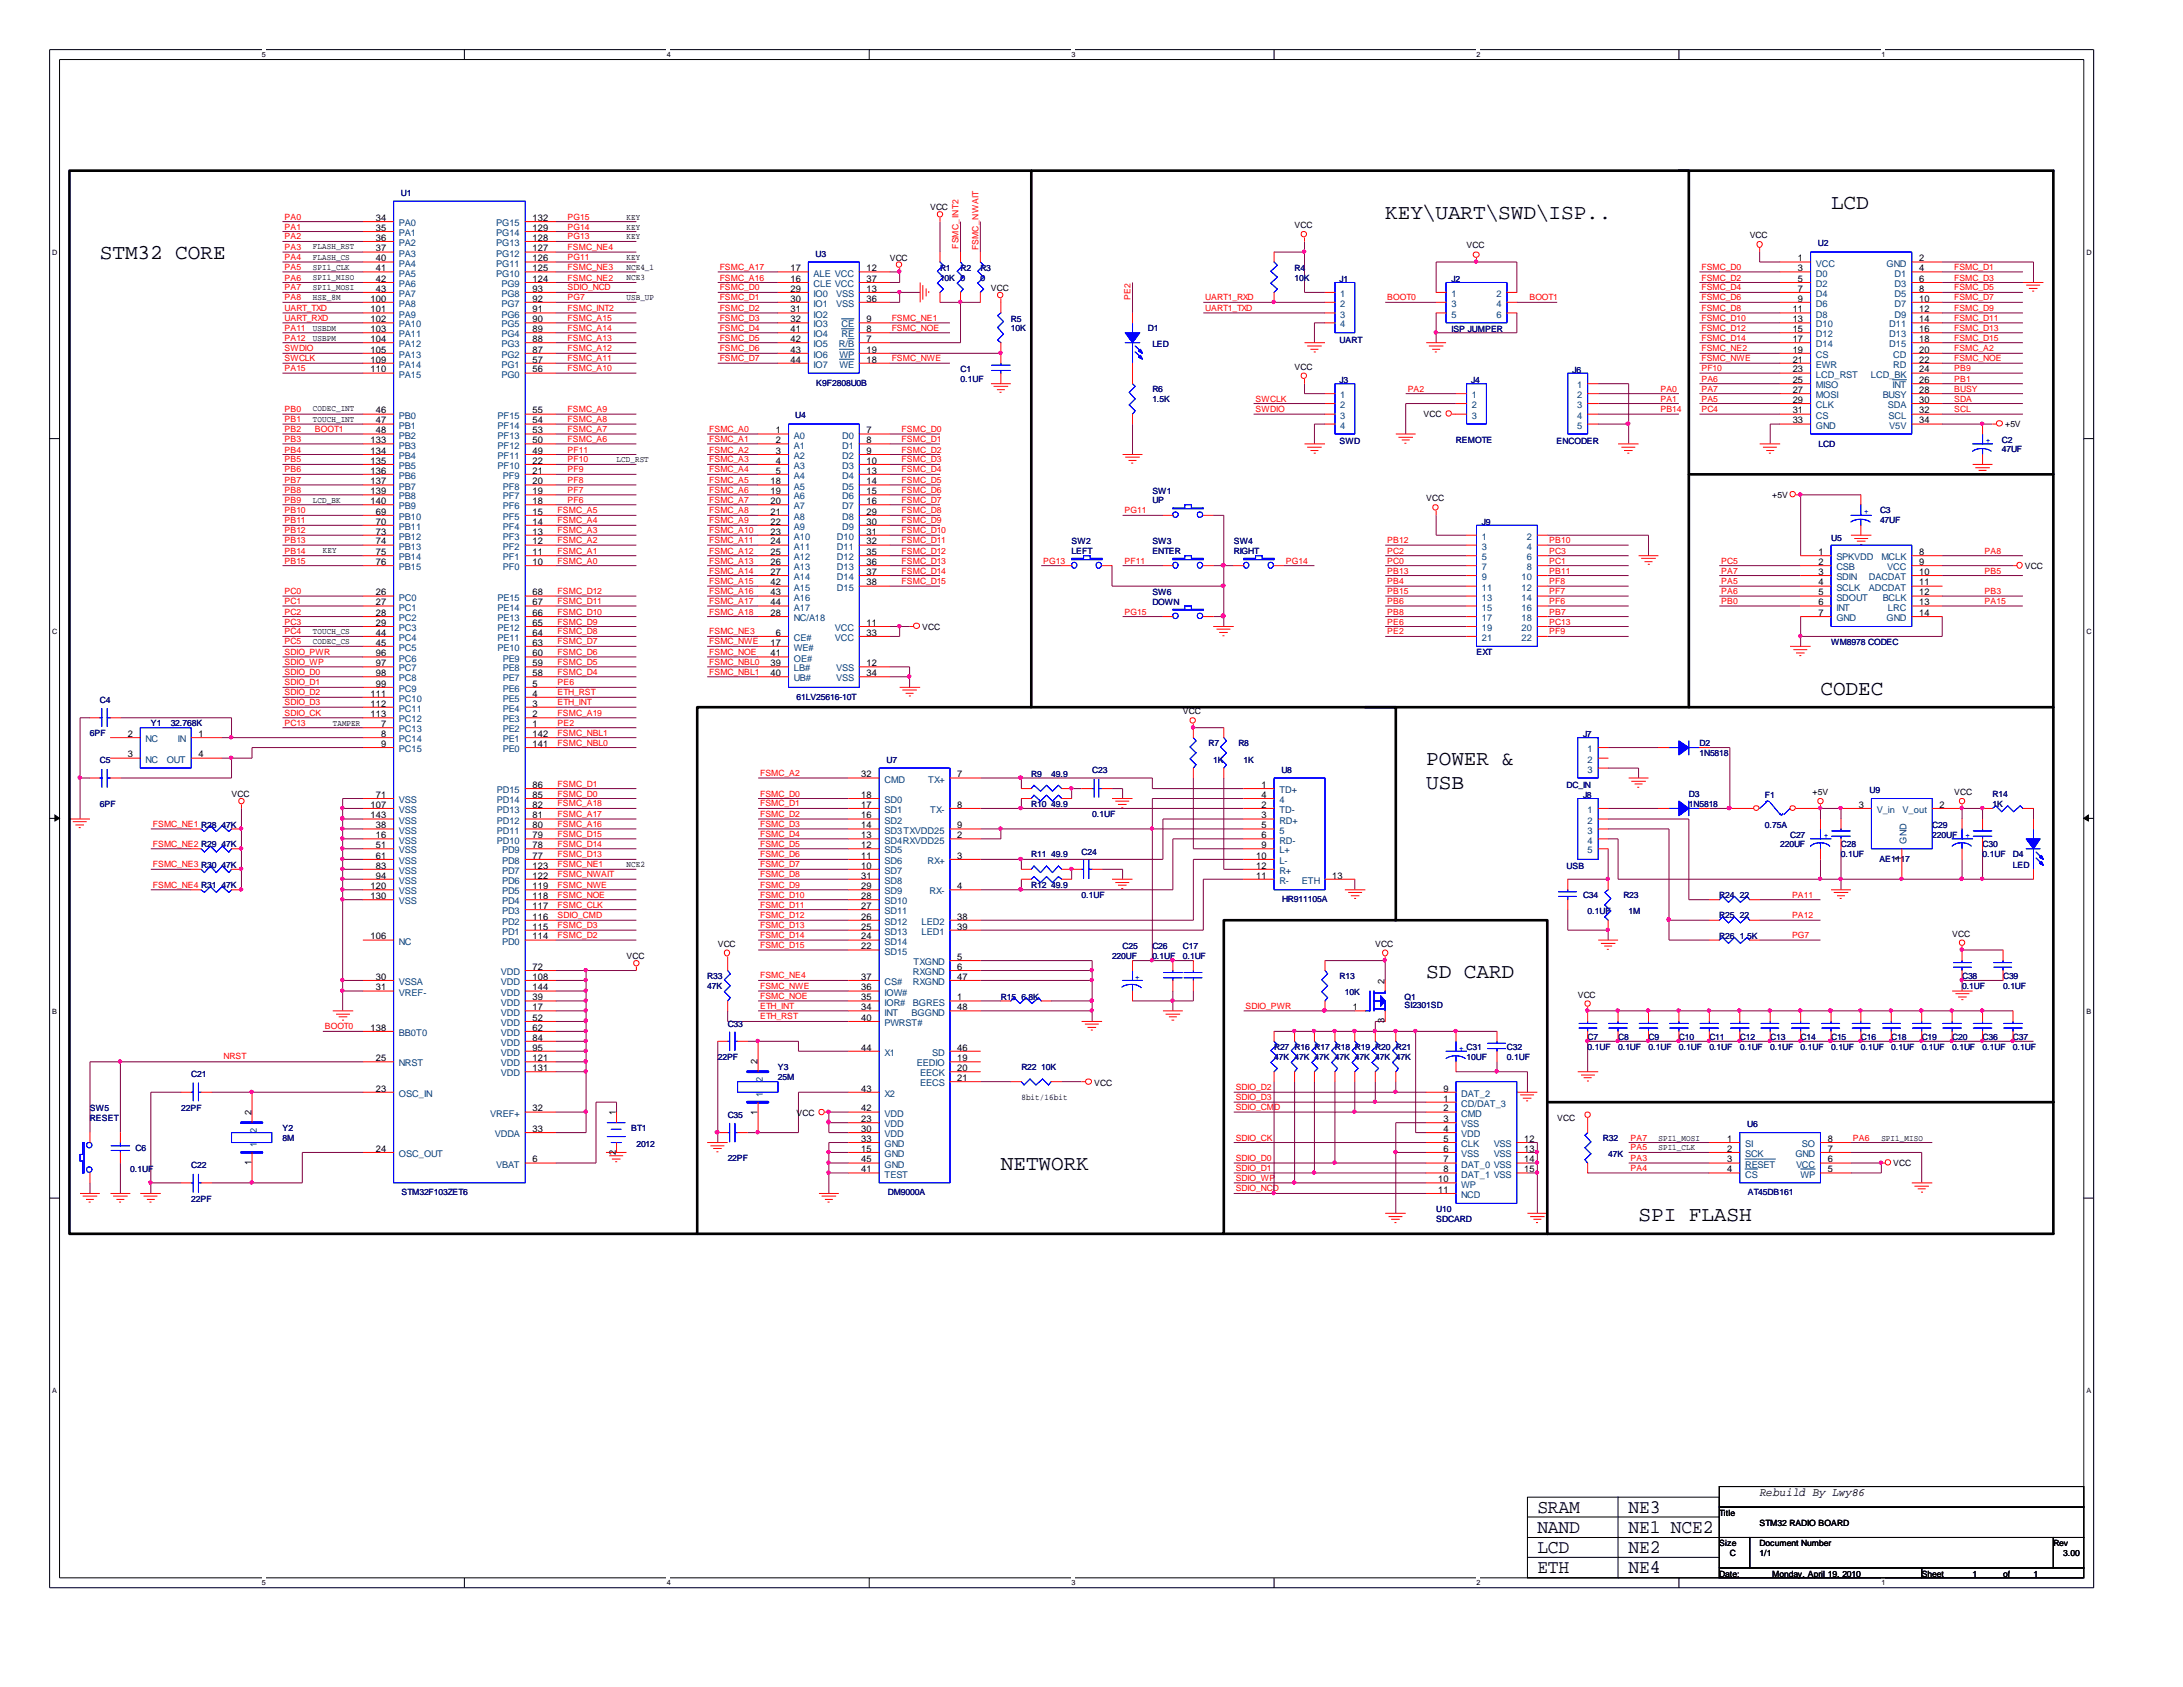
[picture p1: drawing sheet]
<svg xmlns="http://www.w3.org/2000/svg" width="279mm" height="216mm" viewBox="0 0 279 216" stroke-linecap="round" stroke-linejoin="round" font-family="sans-serif">
<defs><g id="words">
<g font-size="2.7">
<text x="177.3" y="28">KEY\UART\SWD\ISP..</text>
<text x="234.4" y="26.8">LCD</text>
<text x="12.8" y="33.2">STM32 CORE</text>
<text x="233" y="88.9">CODEC</text>
<text x="182.5" y="98">POWER &amp;</text>
<text x="182.5" y="101">USB</text>
<text x="182.5" y="125.2">SD CARD</text>
<text x="128.1" y="149.8">NETWORK</text>
<text x="209.7" y="156.3">SPI FLASH</text>
</g>
<g font-size="2.5">
<text x="196.8" y="193.6">SRAM</text>
<text x="196.8" y="196.2">NAND</text>
<text x="208.4" y="193.6">NE3</text>
<text x="208.4" y="196.2">NE1 NCE2</text>
<text x="196.8" y="201.3">ETH</text>
<text x="196.8" y="198.8">LCD</text>
<text x="208.4" y="201.3">NE4</text>
<text x="208.4" y="198.8">NE2</text>
</g>
<text font-size="1.5" x="225.2" y="191.5">Rebuild By Lwy86</text>
<g font-size="1.2">
<text x="48.1" y="28.3">34</text>
<text x="48.1" y="29.5">35</text>
<text x="68.2" y="29.5">129</text>
<text x="68.2" y="28.3">132</text>
<text x="48.1" y="30.8">36</text>
<text x="48.1" y="32.2">37</text>
<text x="48.1" y="33.4">40</text>
<text x="48.1" y="34.7">41</text>
<text x="68.2" y="34.7">125</text>
<text x="68.2" y="33.4">126</text>
<text x="68.2" y="32.2">127</text>
<text x="68.2" y="30.8">128</text>
<text x="101.2" y="34.7">17</text>
<text x="110.9" y="34.7">12</text>
<text x="230.1" y="33.4">1</text>
<text x="230.1" y="34.7">3</text>
<text x="245.6" y="33.4">2</text>
<text x="245.6" y="34.7">4</text>
<text x="47.4" y="38.6">100</text>
<text x="47.4" y="40">101</text>
<text x="47.4" y="41.2">102</text>
<text x="48.1" y="36.1">42</text>
<text x="48.1" y="37.3">43</text>
<text x="68.2" y="41.2">90</text>
<text x="68.2" y="40">91</text>
<text x="68.2" y="38.6">92</text>
<text x="68.2" y="37.3">93</text>
<text x="68.2" y="36.1">124</text>
<text x="101.2" y="36.1">16</text>
<text x="101.2" y="37.3">29</text>
<text x="101.2" y="38.6">30</text>
<text x="101.2" y="40">31</text>
<text x="101.2" y="41.2">32</text>
<text x="110.9" y="41.2">9</text>
<text x="110.9" y="38.6">36</text>
<text x="110.9" y="37.3">13</text>
<text x="110.9" y="36.1">37</text>
<text x="229.4" y="40">11</text>
<text x="229.4" y="41.2">13</text>
<text x="230.1" y="36.1">5</text>
<text x="230.1" y="37.3">7</text>
<text x="230.1" y="38.6">9</text>
<text x="245.6" y="36.1">6</text>
<text x="245.6" y="37.3">8</text>
<text x="245.6" y="38.6">10</text>
<text x="245.6" y="40">12</text>
<text x="245.6" y="41.2">14</text>
<text x="47.4" y="42.5">103</text>
<text x="47.4" y="43.8">104</text>
<text x="47.4" y="45.1">105</text>
<text x="47.4" y="46.4">109</text>
<text x="47.4" y="47.7">110</text>
<text x="68.2" y="47.7">56</text>
<text x="68.2" y="46.4">57</text>
<text x="68.2" y="45.1">87</text>
<text x="68.2" y="43.8">88</text>
<text x="68.2" y="42.5">89</text>
<text x="101.2" y="42.5">41</text>
<text x="101.2" y="43.8">42</text>
<text x="101.2" y="45.1">43</text>
<text x="101.2" y="46.4">44</text>
<text x="110.9" y="46.4">18</text>
<text x="110.9" y="45.1">19</text>
<text x="110.9" y="43.8">7</text>
<text x="110.9" y="42.5">8</text>
<text x="229.4" y="42.5">15</text>
<text x="229.4" y="43.8">17</text>
<text x="229.4" y="45.1">19</text>
<text x="229.4" y="46.4">21</text>
<text x="229.4" y="47.7">23</text>
<text x="245.6" y="42.5">16</text>
<text x="245.6" y="43.8">18</text>
<text x="245.6" y="45.1">20</text>
<text x="245.6" y="46.4">22</text>
<text x="245.6" y="47.7">24</text>
<text x="48.1" y="52.9">46</text>
<text x="68.2" y="52.9">55</text>
<text x="229.4" y="49">25</text>
<text x="229.4" y="50.3">27</text>
<text x="229.4" y="51.6">29</text>
<text x="229.4" y="52.9">31</text>
<text x="245.6" y="49">26</text>
<text x="245.6" y="50.3">28</text>
<text x="245.6" y="52.9">32</text>
<text x="245.6" y="51.6">30</text>
<text x="47.4" y="56.7">133</text>
<text x="47.4" y="58.1">134</text>
<text x="47.4" y="59.4">135</text>
<text x="48.1" y="54.2">47</text>
<text x="48.1" y="55.5">48</text>
<text x="68.2" y="59.4">22</text>
<text x="68.2" y="58.1">49</text>
<text x="68.2" y="56.7">50</text>
<text x="68.2" y="55.5">53</text>
<text x="68.2" y="54.2">54</text>
<text x="99.3" y="55.5">1</text>
<text x="99.3" y="56.7">2</text>
<text x="99.3" y="58.1">3</text>
<text x="99.3" y="59.4">4</text>
<text x="110.9" y="55.5">7</text>
<text x="110.9" y="56.7">8</text>
<text x="110.9" y="58.1">9</text>
<text x="110.9" y="59.4">10</text>
<text x="229.4" y="54.2">33</text>
<text x="245.6" y="54.2">34</text>
<text x="47.4" y="60.6">136</text>
<text x="47.4" y="62">137</text>
<text x="47.4" y="63.2">139</text>
<text x="47.4" y="64.5">140</text>
<text x="48.1" y="65.9">69</text>
<text x="68.2" y="65.9">15</text>
<text x="68.2" y="64.5">18</text>
<text x="68.2" y="63.2">19</text>
<text x="68.2" y="62">20</text>
<text x="68.2" y="60.6">21</text>
<text x="98.6" y="62">18</text>
<text x="98.6" y="63.2">19</text>
<text x="98.6" y="64.5">20</text>
<text x="98.6" y="65.9">21</text>
<text x="99.3" y="60.6">5</text>
<text x="110.9" y="60.6">13</text>
<text x="110.9" y="62">14</text>
<text x="110.9" y="63.2">15</text>
<text x="110.9" y="64.5">16</text>
<text x="110.9" y="65.9">29</text>
<text x="48.1" y="67.1">70</text>
<text x="48.1" y="68.4">73</text>
<text x="48.1" y="69.7">74</text>
<text x="48.1" y="71">75</text>
<text x="68.2" y="71">11</text>
<text x="68.2" y="69.7">12</text>
<text x="68.2" y="68.4">13</text>
<text x="68.2" y="67.1">14</text>
<text x="98.6" y="67.1">22</text>
<text x="98.6" y="68.4">23</text>
<text x="98.6" y="69.7">24</text>
<text x="98.6" y="71">25</text>
<text x="110.9" y="67.1">30</text>
<text x="110.9" y="68.4">31</text>
<text x="110.9" y="69.7">32</text>
<text x="110.9" y="71">35</text>
<text x="232.7" y="71">1</text>
<text x="245.6" y="71">8</text>
<text x="48.1" y="76.2">26</text>
<text x="48.1" y="77.5">27</text>
<text x="48.1" y="72.3">76</text>
<text x="68.2" y="72.3">10</text>
<text x="68.2" y="77.5">67</text>
<text x="68.2" y="76.2">68</text>
<text x="98.6" y="72.3">26</text>
<text x="98.6" y="73.6">27</text>
<text x="98.6" y="74.9">42</text>
<text x="98.6" y="76.2">43</text>
<text x="98.6" y="77.5">44</text>
<text x="110.9" y="72.3">36</text>
<text x="110.9" y="73.6">37</text>
<text x="110.9" y="74.9">38</text>
<text x="232.7" y="72.3">2</text>
<text x="232.7" y="73.6">3</text>
<text x="232.7" y="74.9">4</text>
<text x="232.7" y="76.2">5</text>
<text x="232.7" y="77.5">6</text>
<text x="245.6" y="76.2">12</text>
<text x="245.6" y="74.9">11</text>
<text x="245.6" y="73.6">10</text>
<text x="245.6" y="72.3">9</text>
<text x="245.6" y="77.5">13</text>
<text x="48.1" y="78.8">28</text>
<text x="48.1" y="80.1">29</text>
<text x="48.1" y="81.4">44</text>
<text x="48.1" y="82.6">45</text>
<text x="48.1" y="84">96</text>
<text x="68.2" y="84">60</text>
<text x="68.2" y="82.6">63</text>
<text x="68.2" y="81.4">64</text>
<text x="68.2" y="80.1">65</text>
<text x="68.2" y="78.8">66</text>
<text x="98.6" y="82.6">17</text>
<text x="98.6" y="78.8">28</text>
<text x="98.6" y="84">41</text>
<text x="99.3" y="81.4">6</text>
<text x="110.9" y="80.1">11</text>
<text x="110.9" y="81.4">33</text>
<text x="232.7" y="78.8">7</text>
<text x="245.6" y="78.8">14</text>
<text x="47.4" y="89.2">111</text>
<text x="48.1" y="85.3">97</text>
<text x="48.1" y="86.5">98</text>
<text x="48.1" y="87.9">99</text>
<text x="68.2" y="89.2">4</text>
<text x="68.2" y="87.9">5</text>
<text x="68.2" y="86.5">58</text>
<text x="68.2" y="85.3">59</text>
<text x="98.6" y="85.3">39</text>
<text x="98.6" y="86.5">40</text>
<text x="110.9" y="85.3">12</text>
<text x="110.9" y="86.5">34</text>
<text x="16.3" y="94.3">2</text>
<text x="25.4" y="94.3">1</text>
<text x="47.4" y="90.4">112</text>
<text x="47.4" y="91.8">113</text>
<text x="48.8" y="93">7</text>
<text x="48.8" y="94.3">8</text>
<text x="48.8" y="95.6">9</text>
<text x="68.2" y="93">1</text>
<text x="68.2" y="91.8">2</text>
<text x="68.2" y="90.4">3</text>
<text x="68.2" y="95.6">141</text>
<text x="68.2" y="94.3">142</text>
<text x="16.3" y="96.9">3</text>
<text x="25.4" y="96.9">4</text>
<text x="68.2" y="100.8">86</text>
<text x="110.2" y="99.5">32</text>
<text x="122.5" y="99.5">7</text>
<text x="161.5" y="100.8">1</text>
<text x="47.4" y="103.4">107</text>
<text x="47.4" y="104.7">143</text>
<text x="48.1" y="107.3">16</text>
<text x="48.1" y="106">38</text>
<text x="48.1" y="102.1">71</text>
<text x="68.2" y="107.3">79</text>
<text x="68.2" y="106">80</text>
<text x="68.2" y="104.7">81</text>
<text x="68.2" y="103.4">82</text>
<text x="68.2" y="102.1">85</text>
<text x="110.2" y="107.3">13</text>
<text x="110.2" y="106">14</text>
<text x="110.2" y="104.7">16</text>
<text x="110.2" y="103.4">17</text>
<text x="110.2" y="102.1">18</text>
<text x="122.5" y="107.3">2</text>
<text x="122.5" y="103.4">8</text>
<text x="122.5" y="106">9</text>
<text x="161.5" y="103.4">2</text>
<text x="161.5" y="104.7">3</text>
<text x="161.5" y="102.1">4</text>
<text x="161.5" y="106">5</text>
<text x="161.5" y="107.3">6</text>
<text x="237.9" y="103.4">3</text>
<text x="248.2" y="103.4">2</text>
<text x="47.4" y="113.8">120</text>
<text x="48.1" y="108.5">51</text>
<text x="48.1" y="109.9">61</text>
<text x="48.1" y="111.2">83</text>
<text x="48.1" y="112.4">94</text>
<text x="68.2" y="109.9">77</text>
<text x="68.2" y="108.5">78</text>
<text x="68.2" y="113.8">119</text>
<text x="68.2" y="112.4">122</text>
<text x="68.2" y="111.2">123</text>
<text x="110.2" y="111.2">10</text>
<text x="110.2" y="109.9">11</text>
<text x="110.2" y="108.5">12</text>
<text x="110.2" y="113.8">29</text>
<text x="110.2" y="112.4">31</text>
<text x="122.5" y="109.9">3</text>
<text x="122.5" y="113.8">4</text>
<text x="160.8" y="109.9">10</text>
<text x="160.8" y="112.4">11</text>
<text x="160.8" y="111.2">12</text>
<text x="161.5" y="108.5">9</text>
<text x="170.5" y="112.4">13</text>
<text x="243.3" y="110.2" transform="rotate(-90 243.3 110.2)">1</text>
<text x="47.4" y="115.1">130</text>
<text x="68.2" y="119">115</text>
<text x="68.2" y="117.7">116</text>
<text x="68.2" y="116.3">117</text>
<text x="68.2" y="115.1">118</text>
<text x="110.2" y="119">25</text>
<text x="110.2" y="117.7">26</text>
<text x="110.2" y="116.3">27</text>
<text x="110.2" y="115.1">28</text>
<text x="122.5" y="119">39</text>
<text x="122.5" y="117.7">38</text>
<text x="47.4" y="120.2">106</text>
<text x="48.1" y="125.4">30</text>
<text x="68.2" y="124.1">72</text>
<text x="68.2" y="125.4">108</text>
<text x="68.2" y="120.2">114</text>
<text x="110.2" y="121.5">22</text>
<text x="110.2" y="120.2">24</text>
<text x="110.2" y="125.4">37</text>
<text x="122.5" y="122.9">5</text>
<text x="122.5" y="124.1">6</text>
<text x="122.5" y="125.4">47</text>
<text x="177.2" y="125.9" transform="rotate(-90 177.2 125.9)">2</text>
<text x="47.4" y="131.9">138</text>
<text x="48.1" y="126.7">31</text>
<text x="68.2" y="129.3">17</text>
<text x="68.2" y="128">39</text>
<text x="68.2" y="130.6">52</text>
<text x="68.2" y="131.9">62</text>
<text x="68.2" y="126.7">144</text>
<text x="110.2" y="129.3">34</text>
<text x="110.2" y="128">35</text>
<text x="110.2" y="126.7">36</text>
<text x="110.2" y="130.6">40</text>
<text x="122.5" y="128">1</text>
<text x="122.5" y="129.3">48</text>
<text x="173.1" y="129.3">1</text>
<text x="177.2" y="131" transform="rotate(-90 177.2 131)">3</text>
<text x="48.1" y="135.8">25</text>
<text x="68.2" y="133.2">84</text>
<text x="68.2" y="134.5">95</text>
<text x="68.2" y="135.8">121</text>
<text x="68.2" y="137.1">131</text>
<text x="96.9" y="136.2" transform="rotate(-90 96.9 136.2)">2</text>
<text x="110.2" y="134.5">44</text>
<text x="122.5" y="137.1">20</text>
<text x="122.5" y="134.5">46</text>
<text x="122.5" y="135.8">19</text>
<text x="32.2" y="142.7" transform="rotate(-90 32.2 142.7)">2</text>
<text x="48.1" y="139.7">23</text>
<text x="68.2" y="142.2">32</text>
<text x="78.8" y="142.7" transform="rotate(-90 78.8 142.7)">1</text>
<text x="96.9" y="142.7" transform="rotate(-90 96.9 142.7)">1</text>
<text x="110.2" y="143.6">23</text>
<text x="110.2" y="142.2">42</text>
<text x="110.2" y="139.7">43</text>
<text x="122.5" y="138.3">21</text>
<text x="184.7" y="141">1</text>
<text x="184.7" y="142.2">2</text>
<text x="184.7" y="143.6">3</text>
<text x="184.7" y="139.7">9</text>
<text x="32.2" y="149.1" transform="rotate(-90 32.2 149.1)">1</text>
<text x="48.1" y="147.4">24</text>
<text x="68.2" y="148.8">6</text>
<text x="68.2" y="144.9">33</text>
<text x="78.8" y="147.8" transform="rotate(-90 78.8 147.8)">2</text>
<text x="110.2" y="147.4">15</text>
<text x="110.2" y="144.9">30</text>
<text x="110.2" y="146.1">33</text>
<text x="110.2" y="148.8">45</text>
<text x="184.7" y="144.9">4</text>
<text x="184.7" y="146.1">5</text>
<text x="184.7" y="147.4">6</text>
<text x="184.7" y="148.8">7</text>
<text x="195.1" y="146.1">12</text>
<text x="195.1" y="147.4">13</text>
<text x="195.1" y="148.8">14</text>
<text x="221.1" y="146.1">1</text>
<text x="221.1" y="147.4">2</text>
<text x="221.1" y="148.8">3</text>
<text x="233.9" y="148.8">6</text>
<text x="233.9" y="147.4">7</text>
<text x="233.9" y="146.1">8</text>
<text x="110.2" y="150">41</text>
<text x="184.1" y="151.3">10</text>
<text x="184.1" y="152.7">11</text>
<text x="184.7" y="150">8</text>
<text x="195.1" y="150">15</text>
<text x="221.1" y="150">4</text>
<text x="233.9" y="150">5</text>
</g>
<g font-size="1.2" fill="#004080">
<text x="51.1" y="29">PA0</text>
<text x="63.5" y="29">PG15</text>
<text x="51.1" y="30.2">PA1</text>
<text x="51.1" y="31.5">PA2</text>
<text x="51.1" y="32.9">PA3</text>
<text x="51.1" y="34.1">PA4</text>
<text x="51.1" y="35.4">PA5</text>
<text x="63.5" y="35.4">PG10</text>
<text x="63.5" y="34.1">PG11</text>
<text x="63.5" y="32.9">PG12</text>
<text x="63.5" y="31.5">PG13</text>
<text x="63.5" y="30.2">PG14</text>
<text x="104.1" y="35.4">ALE VCC</text>
<text x="232.4" y="34.1">VCC</text>
<text x="232.4" y="35.4">D0</text>
<text x="241.5" y="34.1">GND</text>
<text x="242.5" y="35.4">D1</text>
<text x="51.1" y="36.7">PA6</text>
<text x="51.1" y="38">PA7</text>
<text x="51.1" y="39.3">PA8</text>
<text x="51.1" y="40.6">PA9</text>
<text x="51.1" y="41.9">PA10</text>
<text x="64.2" y="41.9">PG5</text>
<text x="64.2" y="40.6">PG6</text>
<text x="64.2" y="39.3">PG7</text>
<text x="64.2" y="38">PG8</text>
<text x="64.2" y="36.7">PG9</text>
<text x="104.1" y="36.7">CLE VCC</text>
<text x="104.1" y="38">IO0</text>
<text x="104.1" y="39.3">IO1</text>
<text x="104.1" y="40.6">IO2</text>
<text x="104.1" y="41.9">IO3</text>
<text x="107" y="39.3">VSS</text>
<text x="107" y="38">VSS</text>
<text x="107.7" y="41.9">CE</text>
<text x="171.5" y="38">1</text>
<text x="171.5" y="39.3">2</text>
<text x="171.5" y="40.6">3</text>
<text x="171.5" y="41.9">4</text>
<text x="185.8" y="38">1</text>
<text x="185.8" y="39.3">3</text>
<text x="185.8" y="40.6">5</text>
<text x="191.5" y="38">2</text>
<text x="191.5" y="39.3">4</text>
<text x="191.5" y="40.6">6</text>
<text x="232.4" y="36.7">D2</text>
<text x="232.4" y="38">D4</text>
<text x="232.4" y="39.3">D6</text>
<text x="232.4" y="40.6">D8</text>
<text x="232.4" y="41.9">D10</text>
<text x="241.8" y="41.9">D11</text>
<text x="242.5" y="36.7">D3</text>
<text x="242.5" y="38">D5</text>
<text x="242.5" y="39.3">D7</text>
<text x="242.5" y="40.6">D9</text>
<text x="51.1" y="43.2">PA11</text>
<text x="51.1" y="44.4">PA12</text>
<text x="51.1" y="45.8">PA13</text>
<text x="51.1" y="47.1">PA14</text>
<text x="64.2" y="47.1">PG1</text>
<text x="64.2" y="45.8">PG2</text>
<text x="64.2" y="44.4">PG3</text>
<text x="64.2" y="43.2">PG4</text>
<text x="104.1" y="43.2">IO4</text>
<text x="104.1" y="44.4">IO5</text>
<text x="104.1" y="45.8">IO6</text>
<text x="104.1" y="47.1">IO7</text>
<text x="107.4" y="44.4">R/B</text>
<text x="107.4" y="47.1">WE</text>
<text x="107.4" y="45.8">WP</text>
<text x="107.7" y="43.2">RE</text>
<text x="232.4" y="43.2">D12</text>
<text x="232.4" y="44.4">D14</text>
<text x="232.4" y="45.8">CS</text>
<text x="232.4" y="47.1">EWR</text>
<text x="241.8" y="43.2">D13</text>
<text x="241.8" y="44.4">D15</text>
<text x="242.3" y="45.8">CD</text>
<text x="242.3" y="47.1">RD</text>
<text x="51.1" y="53.6">PB0</text>
<text x="51.1" y="48.3">PA15</text>
<text x="63.7" y="53.6">PF15</text>
<text x="64.2" y="48.3">PG0</text>
<text x="171.5" y="51">1</text>
<text x="171.5" y="52.2">2</text>
<text x="171.5" y="53.6">3</text>
<text x="188.4" y="51">1</text>
<text x="188.4" y="52.2">2</text>
<text x="188.4" y="53.6">3</text>
<text x="201.8" y="49.7">1</text>
<text x="201.8" y="51">2</text>
<text x="201.8" y="52.2">3</text>
<text x="201.8" y="53.6">4</text>
<text x="232.4" y="48.3">LCD_RST</text>
<text x="232.4" y="49.7">MISO</text>
<text x="232.4" y="51">MOSI</text>
<text x="232.4" y="52.2">CLK</text>
<text x="232.4" y="53.6">CS</text>
<text x="239.4" y="48.3">LCD_BK</text>
<text x="241" y="51">BUSY</text>
<text x="241.6" y="52.2">SDA</text>
<text x="241.7" y="53.6">SCL</text>
<text x="242.2" y="49.7">INT</text>
<text x="51.1" y="54.9">PB1</text>
<text x="51.1" y="56.1">PB2</text>
<text x="51.1" y="57.4">PB3</text>
<text x="51.1" y="58.8">PB4</text>
<text x="63.7" y="58.8">PF11</text>
<text x="63.7" y="57.4">PF12</text>
<text x="63.7" y="56.1">PF13</text>
<text x="63.7" y="54.9">PF14</text>
<text x="101.6" y="56.1">A0</text>
<text x="101.6" y="57.4">A1</text>
<text x="101.6" y="58.8">A2</text>
<text x="107.8" y="56.1">D0</text>
<text x="107.8" y="57.4">D1</text>
<text x="107.8" y="58.8">D2</text>
<text x="171.5" y="54.9">4</text>
<text x="201.8" y="54.9">5</text>
<text x="232.4" y="54.9">GND</text>
<text x="241.8" y="54.9">V5V</text>
<text x="51.1" y="60">PB5</text>
<text x="51.1" y="61.3">PB6</text>
<text x="51.1" y="62.7">PB7</text>
<text x="51.1" y="63.9">PB8</text>
<text x="51.1" y="65.2">PB9</text>
<text x="63.7" y="60">PF10</text>
<text x="64.3" y="65.2">PF6</text>
<text x="64.3" y="63.9">PF7</text>
<text x="64.3" y="62.7">PF8</text>
<text x="64.3" y="61.3">PF9</text>
<text x="101.6" y="60">A3</text>
<text x="101.6" y="61.3">A4</text>
<text x="101.6" y="62.7">A5</text>
<text x="101.6" y="63.9">A6</text>
<text x="101.6" y="65.2">A7</text>
<text x="107.8" y="60">D3</text>
<text x="107.8" y="61.3">D4</text>
<text x="107.8" y="62.7">D5</text>
<text x="107.8" y="63.9">D6</text>
<text x="107.8" y="65.2">D7</text>
<text x="51.1" y="66.5">PB10</text>
<text x="51.1" y="67.8">PB11</text>
<text x="51.1" y="69.1">PB12</text>
<text x="51.1" y="70.4">PB13</text>
<text x="51.1" y="71.7">PB14</text>
<text x="64.3" y="71.7">PF1</text>
<text x="64.3" y="70.4">PF2</text>
<text x="64.3" y="69.1">PF3</text>
<text x="64.3" y="67.8">PF4</text>
<text x="64.3" y="66.5">PF5</text>
<text x="101.6" y="66.5">A8</text>
<text x="101.6" y="67.8">A9</text>
<text x="101.6" y="69.1">A10</text>
<text x="101.6" y="70.4">A11</text>
<text x="101.6" y="71.7">A12</text>
<text x="107.1" y="69.1">D10</text>
<text x="107.1" y="70.4">D11</text>
<text x="107.1" y="71.7">D12</text>
<text x="107.8" y="66.5">D8</text>
<text x="107.8" y="67.8">D9</text>
<text x="189.7" y="69.1">1</text>
<text x="189.7" y="70.4">3</text>
<text x="189.7" y="71.7">5</text>
<text x="195.4" y="69.1">2</text>
<text x="195.4" y="70.4">4</text>
<text x="195.4" y="71.7">6</text>
<text x="235" y="71.7">SPKVDD</text>
<text x="240.8" y="71.7">MCLK</text>
<text x="51.1" y="76.9">PC0</text>
<text x="51.1" y="73">PB15</text>
<text x="63.7" y="76.9">PE15</text>
<text x="64.3" y="73">PF0</text>
<text x="101.6" y="73">A13</text>
<text x="101.6" y="74.3">A14</text>
<text x="101.6" y="75.6">A15</text>
<text x="101.6" y="76.9">A16</text>
<text x="107.1" y="73">D13</text>
<text x="107.1" y="74.3">D14</text>
<text x="107.1" y="75.6">D15</text>
<text x="189.7" y="73">7</text>
<text x="189.7" y="74.3">9</text>
<text x="189.7" y="75.6">11</text>
<text x="189.7" y="76.9">13</text>
<text x="194.7" y="74.3">10</text>
<text x="194.7" y="75.6">12</text>
<text x="194.7" y="76.9">14</text>
<text x="195.4" y="73">8</text>
<text x="235" y="73">CSB</text>
<text x="235" y="74.3">SDIN</text>
<text x="235" y="75.6">SCLK</text>
<text x="235" y="76.9">SDOUT</text>
<text x="239.2" y="75.6">ADCDAT</text>
<text x="239.2" y="74.3">DACDAT</text>
<text x="241" y="76.9">BCLK</text>
<text x="241.6" y="73">VCC</text>
<text x="51.1" y="78.1">PC1</text>
<text x="51.1" y="79.5">PC2</text>
<text x="51.1" y="80.8">PC3</text>
<text x="51.1" y="82">PC4</text>
<text x="51.1" y="83.3">PC5</text>
<text x="63.7" y="83.3">PE10</text>
<text x="63.7" y="82">PE11</text>
<text x="63.7" y="80.8">PE12</text>
<text x="63.7" y="79.5">PE13</text>
<text x="63.7" y="78.1">PE14</text>
<text x="101.6" y="82">CE#</text>
<text x="101.6" y="83.3">WE#</text>
<text x="101.6" y="79.5">NC/A18</text>
<text x="101.6" y="78.1">A17</text>
<text x="106.8" y="80.8">VCC</text>
<text x="106.8" y="82">VCC</text>
<text x="189.7" y="78.1">15</text>
<text x="189.7" y="79.5">17</text>
<text x="189.7" y="80.8">19</text>
<text x="189.7" y="82">21</text>
<text x="194.7" y="78.1">16</text>
<text x="194.7" y="79.5">18</text>
<text x="194.7" y="80.8">20</text>
<text x="194.7" y="82">22</text>
<text x="235" y="78.1">INT</text>
<text x="235" y="79.5">GND</text>
<text x="241.5" y="79.5">GND</text>
<text x="241.6" y="78.1">LRC</text>
<text x="51.1" y="84.7">PC6</text>
<text x="51.1" y="85.9">PC7</text>
<text x="51.1" y="87.2">PC8</text>
<text x="51.1" y="88.6">PC9</text>
<text x="51.1" y="89.8">PC10</text>
<text x="64.3" y="89.8">PE5</text>
<text x="64.3" y="88.6">PE6</text>
<text x="64.3" y="87.2">PE7</text>
<text x="64.3" y="85.9">PE8</text>
<text x="64.3" y="84.7">PE9</text>
<text x="101.6" y="85.9">LB#</text>
<text x="101.6" y="87.2">UB#</text>
<text x="101.6" y="84.7">OE#</text>
<text x="107" y="85.9">VSS</text>
<text x="107" y="87.2">VSS</text>
<text x="18.6" y="95">NC</text>
<text x="22.8" y="95">IN</text>
<text x="51.1" y="93.7">PC13</text>
<text x="51.1" y="95">PC14</text>
<text x="51.1" y="91.1">PC11</text>
<text x="51.1" y="92.5">PC12</text>
<text x="64.3" y="93.7">PE2</text>
<text x="64.3" y="92.5">PE3</text>
<text x="64.3" y="91.1">PE4</text>
<text x="64.3" y="95">PE1</text>
<text x="18.6" y="97.6">NC</text>
<text x="21.3" y="97.6">OUT</text>
<text x="51.1" y="96.3">PC15</text>
<text x="63.6" y="101.5">PD15</text>
<text x="64.3" y="96.3">PE0</text>
<text x="113.2" y="100.2">CMD</text>
<text x="118.8" y="100.2">TX+</text>
<text x="163.7" y="101.5">TD+</text>
<text x="203.2" y="96.3">1</text>
<text x="203.2" y="97.6">2</text>
<text x="203.2" y="98.9">3</text>
<text x="51.1" y="107.9">VSS</text>
<text x="51.1" y="106.7">VSS</text>
<text x="51.1" y="102.8">VSS</text>
<text x="51.1" y="104.1">VSS</text>
<text x="51.1" y="105.4">VSS</text>
<text x="63.6" y="107.9">PD10</text>
<text x="63.6" y="106.7">PD11</text>
<text x="63.6" y="105.4">PD12</text>
<text x="63.6" y="104.1">PD13</text>
<text x="63.6" y="102.8">PD14</text>
<text x="113.2" y="107.9">SD4RXVDD25</text>
<text x="113.2" y="106.7">SD3TXVDD25</text>
<text x="113.2" y="105.4">SD2</text>
<text x="113.2" y="104.1">SD1</text>
<text x="113.2" y="102.8">SD0</text>
<text x="119" y="104.1">TX-</text>
<text x="163.7" y="104.1">TD-</text>
<text x="163.7" y="105.4">RD+</text>
<text x="163.7" y="102.8">4</text>
<text x="163.7" y="106.7">5</text>
<text x="163.7" y="107.9">RD-</text>
<text x="203.2" y="104.1">1</text>
<text x="203.2" y="105.4">2</text>
<text x="203.2" y="106.7">3</text>
<text x="203.2" y="107.9">4</text>
<text x="240.2" y="104.1">V_in</text>
<text x="243.5" y="104.1">V_out</text>
<text x="244" y="107.9" transform="rotate(-90 244 107.9)">GND</text>
<text x="51.1" y="109.2">VSS</text>
<text x="51.1" y="110.6">VSS</text>
<text x="51.1" y="111.8">VSS</text>
<text x="51.1" y="113.1">VSS</text>
<text x="64.3" y="110.6">PD8</text>
<text x="64.3" y="109.2">PD9</text>
<text x="64.3" y="113.1">PD6</text>
<text x="64.3" y="111.8">PD7</text>
<text x="113.2" y="111.8">SD7</text>
<text x="113.2" y="110.6">SD6</text>
<text x="113.2" y="109.2">SD5</text>
<text x="113.2" y="113.1">SD8</text>
<text x="118.7" y="110.6">RX+</text>
<text x="163.7" y="109.2">L+</text>
<text x="163.7" y="110.6">L-</text>
<text x="163.7" y="113.1">R-</text>
<text x="163.7" y="111.8">R+</text>
<text x="166.6" y="113.1">ETH</text>
<text x="203.2" y="109.2">5</text>
<text x="51.1" y="114.5">VSS</text>
<text x="51.1" y="115.7">VSS</text>
<text x="64.3" y="119.6">PD1</text>
<text x="64.3" y="118.4">PD2</text>
<text x="64.3" y="117">PD3</text>
<text x="64.3" y="115.7">PD4</text>
<text x="64.3" y="114.5">PD5</text>
<text x="113.2" y="119.6">SD13</text>
<text x="113.2" y="118.4">SD12</text>
<text x="113.2" y="117">SD11</text>
<text x="113.2" y="115.7">SD10</text>
<text x="113.2" y="114.5">SD9</text>
<text x="117.9" y="119.6">LED1</text>
<text x="117.9" y="118.4">LED2</text>
<text x="119" y="114.5">RX-</text>
<text x="51.1" y="120.9">NC</text>
<text x="64.1" y="124.8">VDD</text>
<text x="64.3" y="120.9">PD0</text>
<text x="113.2" y="122.2">SD15</text>
<text x="113.2" y="120.9">SD14</text>
<text x="116.8" y="124.8">RXGND</text>
<text x="116.9" y="123.5">TXGND</text>
<text x="51.1" y="126.1">VSSA</text>
<text x="51.1" y="127.4">VREF-</text>
<text x="64.1" y="130">VDD</text>
<text x="64.1" y="128.7">VDD</text>
<text x="64.1" y="131.3">VDD</text>
<text x="64.1" y="126.1">VDD</text>
<text x="64.1" y="127.4">VDD</text>
<text x="113.2" y="130">INT</text>
<text x="113.2" y="128.7">IOR#</text>
<text x="113.2" y="127.4">IOW#</text>
<text x="113.2" y="126.1">CS#</text>
<text x="113.2" y="131.3">PWRST#</text>
<text x="116.7" y="130">BGGND</text>
<text x="116.8" y="128.7">BGRES</text>
<text x="116.8" y="126.1">RXGND</text>
<text x="51.1" y="136.5">NRST</text>
<text x="51.1" y="132.6">BB0T0</text>
<text x="64.1" y="132.6">VDD</text>
<text x="64.1" y="133.9">VDD</text>
<text x="64.1" y="135.1">VDD</text>
<text x="64.1" y="136.5">VDD</text>
<text x="64.1" y="137.8">VDD</text>
<text x="113.2" y="135.1">X1</text>
<text x="117.3" y="136.5">EEDIO</text>
<text x="117.8" y="137.8">EECK</text>
<text x="119.3" y="135.1">SD</text>
<text x="51.1" y="140.4">OSC_IN</text>
<text x="62.7" y="142.9">VREF+</text>
<text x="97.6" y="140.4" transform="rotate(-90 97.6 140.4)">1</text>
<text x="97.6" y="138.5" transform="rotate(-90 97.6 138.5)">2</text>
<text x="113.2" y="142.9">VDD</text>
<text x="113.2" y="140.4">X2</text>
<text x="117.8" y="139">EECS</text>
<text x="187" y="141.6">CD/DAT_3</text>
<text x="187" y="142.9">CMD</text>
<text x="187" y="140.4">DAT_2</text>
<text x="32.9" y="146.8" transform="rotate(-90 32.9 146.8)">1</text>
<text x="32.9" y="145" transform="rotate(-90 32.9 145)">2</text>
<text x="51.1" y="148.1">OSC_OUT</text>
<text x="63.3" y="145.5">VDDA</text>
<text x="63.5" y="149.4">VBAT</text>
<text x="113.2" y="148.1">GND</text>
<text x="113.2" y="144.3">VDD</text>
<text x="113.2" y="145.5">VDD</text>
<text x="113.2" y="146.8">GND</text>
<text x="113.2" y="149.4">GND</text>
<text x="187" y="144.3">VSS</text>
<text x="187" y="145.5">VDD</text>
<text x="187" y="146.8">CLK</text>
<text x="187" y="148.1">VSS</text>
<text x="187" y="149.4">DAT_0 VSS</text>
<text x="191.2" y="146.8">VSS</text>
<text x="191.2" y="148.1">VSS</text>
<text x="223.4" y="146.8">SI</text>
<text x="223.4" y="148.1">SCK</text>
<text x="223.4" y="149.4">RESET</text>
<text x="229.8" y="148.1">GND</text>
<text x="229.9" y="149.4">VCC</text>
<text x="230.6" y="146.8">SO</text>
<text x="113.2" y="150.7">TEST</text>
<text x="187" y="150.7">DAT_1 VSS</text>
<text x="187" y="152">WP</text>
<text x="187" y="153.3">NCD</text>
<text x="223.4" y="150.7">CS</text>
<text x="230.5" y="150.7">WP</text>
</g>
<g font-size="1.1" fill="#f00">
<text x="36.4" y="29.4">PA1</text>
<text x="36.4" y="28.1">PA0</text>
<text x="72.6" y="28.1">PG15</text>
<text x="72.6" y="29.4">PG14</text>
<text x="36.4" y="35.9">PA6</text>
<text x="36.4" y="32">PA3</text>
<text x="36.4" y="34.5">PA5</text>
<text x="36.4" y="30.6">PA2</text>
<text x="36.4" y="33.3">PA4</text>
<text x="72.6" y="35.9">FSMC_NE2</text>
<text x="72.6" y="33.3">PG11</text>
<text x="72.6" y="34.5">FSMC_NE3</text>
<text x="72.6" y="32">FSMC_NE4</text>
<text x="72.6" y="30.6">PG13</text>
<text x="92.1" y="34.5">FSMC_A17</text>
<text x="92.1" y="35.9">FSMC_A16</text>
<text x="122.7" y="31.8" transform="rotate(-90 122.7 31.8)">FSMC_INT2</text>
<text x="125.2" y="32" transform="rotate(-90 125.2 32)">FSMC_NWAIT</text>
<text x="217.8" y="34.5">FSMC_D0</text>
<text x="217.8" y="35.9">FSMC_D2</text>
<text x="250.1" y="34.5">FSMC_D1</text>
<text x="250.1" y="35.9">FSMC_D3</text>
<text x="36.4" y="38.4">PA8</text>
<text x="36.4" y="37.2">PA7</text>
<text x="36.4" y="41.1">UART_RXD</text>
<text x="36.4" y="39.8">UART_TXD</text>
<text x="72.6" y="38.4">PG7</text>
<text x="72.6" y="41.1">FSMC_A15</text>
<text x="72.6" y="39.8">FSMC_INT2</text>
<text x="72.6" y="37.2">SDIO_NCD</text>
<text x="92.1" y="38.4">FSMC_D1</text>
<text x="92.1" y="37.2">FSMC_D0</text>
<text x="92.1" y="39.8">FSMC_D2</text>
<text x="92.1" y="41.1">FSMC_D3</text>
<text x="114.1" y="41.1">FSMC_NE1</text>
<text x="144.7" y="38.4" transform="rotate(-90 144.7 38.4)">PE2</text>
<text x="154.3" y="38.4">UART1_RXD</text>
<text x="154.3" y="39.8">UART1_TXD</text>
<text x="177.5" y="38.4">BOOT0</text>
<text x="195.7" y="38.4">BOOT1</text>
<text x="217.8" y="41.1">FSMC_D10</text>
<text x="217.8" y="37.2">FSMC_D4</text>
<text x="217.8" y="39.8">FSMC_D8</text>
<text x="217.8" y="38.4">FSMC_D6</text>
<text x="250.1" y="41.1">FSMC_D11</text>
<text x="250.1" y="37.2">FSMC_D5</text>
<text x="250.1" y="39.8">FSMC_D9</text>
<text x="250.1" y="38.4">FSMC_D7</text>
<text x="36.4" y="45">SWDIO</text>
<text x="36.4" y="43.6">PA12</text>
<text x="36.4" y="46.2">SWCLK</text>
<text x="36.4" y="42.3">PA11</text>
<text x="36.4" y="47.5">PA15</text>
<text x="72.6" y="43.6">FSMC_A13</text>
<text x="72.6" y="47.5">FSMC_A10</text>
<text x="72.6" y="46.2">FSMC_A11</text>
<text x="72.6" y="42.3">FSMC_A14</text>
<text x="72.6" y="45">FSMC_A12</text>
<text x="92.1" y="46.2">FSMC_D7</text>
<text x="92.1" y="45">FSMC_D6</text>
<text x="92.1" y="42.3">FSMC_D4</text>
<text x="92.1" y="43.6">FSMC_D5</text>
<text x="114.1" y="42.3">FSMC_NOE</text>
<text x="114.1" y="46.2">FSMC_NWE</text>
<text x="217.8" y="43.6">FSMC_D14</text>
<text x="217.8" y="45">FSMC_NE2</text>
<text x="217.8" y="42.3">FSMC_D12</text>
<text x="217.8" y="46.2">FSMC_NWE</text>
<text x="217.8" y="47.5">PF10</text>
<text x="250.1" y="43.6">FSMC_D15</text>
<text x="250.1" y="45">FSMC_A2</text>
<text x="250.1" y="42.3">FSMC_D13</text>
<text x="250.1" y="46.2">FSMC_NOE</text>
<text x="250.1" y="47.5">PB9</text>
<text x="36.4" y="52.7">PB0</text>
<text x="72.6" y="52.7">FSMC_A9</text>
<text x="160.7" y="51.4">SWCLK</text>
<text x="160.7" y="52.7">SWDIO</text>
<text x="180.2" y="50.1">PA2</text>
<text x="212.5" y="50.1">PA0</text>
<text x="212.5" y="51.4">PA1</text>
<text x="212.5" y="52.7">PB14</text>
<text x="217.8" y="50.1">PA7</text>
<text x="217.8" y="48.9">PA6</text>
<text x="217.8" y="51.4">PA5</text>
<text x="217.8" y="52.7">PC4</text>
<text x="250.1" y="50.1">BUSY</text>
<text x="250.1" y="48.9">PB1</text>
<text x="250.1" y="51.4">SDA</text>
<text x="250.1" y="52.7">SCL</text>
<text x="36.4" y="57.9">PB4</text>
<text x="36.4" y="59.2">PB5</text>
<text x="36.4" y="55.3">PB2</text>
<text x="36.4" y="56.6">PB3</text>
<text x="36.4" y="54">PB1</text>
<text x="40.3" y="55.3">BOOT1</text>
<text x="72.6" y="57.9">PF11</text>
<text x="72.6" y="59.2">PF10</text>
<text x="72.6" y="55.3">FSMC_A7</text>
<text x="72.6" y="56.6">FSMC_A6</text>
<text x="72.6" y="54">FSMC_A8</text>
<text x="90.8" y="55.3">FSMC_A0</text>
<text x="90.8" y="56.6">FSMC_A1</text>
<text x="90.8" y="59.2">FSMC_A3</text>
<text x="90.8" y="57.9">FSMC_A2</text>
<text x="115.4" y="56.6">FSMC_D1</text>
<text x="115.4" y="57.9">FSMC_D2</text>
<text x="115.4" y="59.2">FSMC_D3</text>
<text x="115.4" y="55.3">FSMC_D0</text>
<text x="36.4" y="63.1">PB8</text>
<text x="36.4" y="60.5">PB6</text>
<text x="36.4" y="65.7">PB10</text>
<text x="36.4" y="64.3">PB9</text>
<text x="36.4" y="61.8">PB7</text>
<text x="71.4" y="65.7">FSMC_A5</text>
<text x="72.6" y="63.1">PF7</text>
<text x="72.6" y="64.3">PF6</text>
<text x="72.6" y="61.8">PF8</text>
<text x="72.6" y="60.5">PF9</text>
<text x="90.8" y="61.8">FSMC_A5</text>
<text x="90.8" y="63.1">FSMC_A6</text>
<text x="90.8" y="64.3">FSMC_A7</text>
<text x="90.8" y="60.5">FSMC_A4</text>
<text x="90.8" y="65.7">FSMC_A8</text>
<text x="115.4" y="64.3">FSMC_D7</text>
<text x="115.4" y="65.7">FSMC_D8</text>
<text x="115.4" y="60.5">FSMC_D4</text>
<text x="115.4" y="61.8">FSMC_D5</text>
<text x="115.4" y="63.1">FSMC_D6</text>
<text x="143.9" y="65.7">PG11</text>
<text x="36.4" y="68.2">PB12</text>
<text x="36.4" y="70.9">PB14</text>
<text x="36.4" y="67">PB11</text>
<text x="36.4" y="69.5">PB13</text>
<text x="71.4" y="68.2">FSMC_A3</text>
<text x="71.4" y="70.9">FSMC_A1</text>
<text x="71.4" y="67">FSMC_A4</text>
<text x="71.4" y="69.5">FSMC_A2</text>
<text x="90.8" y="67">FSMC_A9</text>
<text x="90.8" y="70.9">FSMC_A12</text>
<text x="90.8" y="68.2">FSMC_A10</text>
<text x="90.8" y="69.5">FSMC_A11</text>
<text x="115.4" y="70.9">FSMC_D12</text>
<text x="115.4" y="68.2">FSMC_D10</text>
<text x="115.4" y="69.5">FSMC_D11</text>
<text x="115.4" y="67">FSMC_D9</text>
<text x="177.5" y="69.5">PB12</text>
<text x="177.5" y="70.9">PC2</text>
<text x="198.3" y="69.5">PB10</text>
<text x="198.3" y="70.9">PC3</text>
<text x="254" y="70.9">PA8</text>
<text x="36.4" y="72.1">PB15</text>
<text x="36.4" y="77.3">PC1</text>
<text x="36.4" y="76">PC0</text>
<text x="71.4" y="72.1">FSMC_A0</text>
<text x="71.4" y="77.3">FSMC_D11</text>
<text x="71.4" y="76">FSMC_D12</text>
<text x="90.8" y="73.4">FSMC_A14</text>
<text x="90.8" y="74.8">FSMC_A15</text>
<text x="90.8" y="72.1">FSMC_A13</text>
<text x="90.8" y="77.3">FSMC_A17</text>
<text x="90.8" y="76">FSMC_A16</text>
<text x="115.4" y="74.8">FSMC_D15</text>
<text x="115.4" y="73.4">FSMC_D14</text>
<text x="115.4" y="72.1">FSMC_D13</text>
<text x="133.5" y="72.1">PG13</text>
<text x="143.9" y="72.1">PF11</text>
<text x="164.6" y="72.1">PG14</text>
<text x="177.5" y="74.8">PB4</text>
<text x="177.5" y="76">PB15</text>
<text x="177.5" y="73.4">PB13</text>
<text x="177.5" y="77.3">PB6</text>
<text x="177.5" y="72.1">PC0</text>
<text x="198.3" y="74.8">PF8</text>
<text x="198.3" y="76">PF7</text>
<text x="198.3" y="73.4">PB11</text>
<text x="198.3" y="77.3">PF6</text>
<text x="198.3" y="72.1">PC1</text>
<text x="220.3" y="72.1">PC5</text>
<text x="220.3" y="73.4">PA7</text>
<text x="220.3" y="74.8">PA5</text>
<text x="220.3" y="76">PA6</text>
<text x="220.3" y="77.3">PB0</text>
<text x="254" y="76">PB3</text>
<text x="254" y="73.4">PB5</text>
<text x="254" y="77.3">PA15</text>
<text x="36.4" y="83.8">SDIO_PWR</text>
<text x="36.4" y="81.2">PC4</text>
<text x="36.4" y="82.5">PC5</text>
<text x="36.4" y="79.9">PC3</text>
<text x="36.4" y="78.7">PC2</text>
<text x="71.4" y="83.8">FSMC_D6</text>
<text x="71.4" y="81.2">FSMC_D8</text>
<text x="71.4" y="82.5">FSMC_D7</text>
<text x="71.4" y="78.7">FSMC_D10</text>
<text x="71.4" y="79.9">FSMC_D9</text>
<text x="90.8" y="83.8">FSMC_NOE</text>
<text x="90.8" y="81.2">FSMC_NE3</text>
<text x="90.8" y="78.7">FSMC_A18</text>
<text x="90.8" y="82.5">FSMC_NWE</text>
<text x="143.9" y="78.7">PG15</text>
<text x="177.5" y="81.2">PE2</text>
<text x="177.5" y="78.7">PB8</text>
<text x="177.5" y="79.9">PE6</text>
<text x="198.3" y="81.2">PF9</text>
<text x="198.3" y="78.7">PB7</text>
<text x="198.3" y="79.9">PC13</text>
<text x="36.4" y="86.4">SDIO_D0</text>
<text x="36.4" y="89">SDIO_D2</text>
<text x="36.4" y="87.7">SDIO_D1</text>
<text x="36.4" y="85.1">SDIO_WP</text>
<text x="71.4" y="86.4">FSMC_D4</text>
<text x="71.4" y="89">ETH_RST</text>
<text x="71.4" y="87.7">PE6</text>
<text x="71.4" y="85.1">FSMC_D5</text>
<text x="90.8" y="85.1">FSMC_NBL0</text>
<text x="90.8" y="86.4">FSMC_NBL1</text>
<text x="36.4" y="91.6">SDIO_CK</text>
<text x="36.4" y="90.3">SDIO_D3</text>
<text x="36.4" y="92.9">PC13</text>
<text x="71.4" y="91.6">FSMC_A19</text>
<text x="71.4" y="95.4">FSMC_NBL0</text>
<text x="71.4" y="94.1">FSMC_NBL1</text>
<text x="71.4" y="90.3">ETH_INT</text>
<text x="71.4" y="92.9">PE2</text>
<text x="71.4" y="101.9">FSMC_D0</text>
<text x="71.4" y="100.7">FSMC_D1</text>
<text x="97.3" y="101.9">FSMC_D0</text>
<text x="97.3" y="99.3">FSMC_A2</text>
<text x="19.6" y="105.8">FSMC_NE1 R28</text>
<text x="71.4" y="105.8">FSMC_A16</text>
<text x="71.4" y="107.1">FSMC_D15</text>
<text x="71.4" y="103.2">FSMC_A18</text>
<text x="71.4" y="104.6">FSMC_A17</text>
<text x="97.3" y="103.2">FSMC_D1</text>
<text x="97.3" y="105.8">FSMC_D3</text>
<text x="97.3" y="104.6">FSMC_D2</text>
<text x="97.3" y="107.1">FSMC_D4</text>
<text x="19.6" y="108.4">FSMC_NE2 R29</text>
<text x="19.6" y="111">FSMC_NE3 R30</text>
<text x="19.6" y="113.6">FSMC_NE4 R31</text>
<text x="71.4" y="111">FSMC_NE1</text>
<text x="71.4" y="108.4">FSMC_D14</text>
<text x="71.4" y="113.6">FSMC_NWE</text>
<text x="71.4" y="112.3">FSMC_NWAIT</text>
<text x="71.4" y="109.7">FSMC_D13</text>
<text x="97.3" y="109.7">FSMC_D6</text>
<text x="97.3" y="108.4">FSMC_D5</text>
<text x="97.3" y="111">FSMC_D7</text>
<text x="97.3" y="113.6">FSMC_D9</text>
<text x="97.3" y="112.3">FSMC_D8</text>
<text x="71.4" y="116.2">FSMC_CLK</text>
<text x="71.4" y="118.8">FSMC_D3</text>
<text x="71.4" y="114.9">FSMC_NOE</text>
<text x="71.4" y="117.5">SDIO_CMD</text>
<text x="97.3" y="114.9">FSMC_D10</text>
<text x="97.3" y="116.2">FSMC_D11</text>
<text x="97.3" y="118.8">FSMC_D13</text>
<text x="97.3" y="117.5">FSMC_D12</text>
<text x="229.4" y="114.9">PA11</text>
<text x="229.4" y="117.5">PA12</text>
<text x="71.4" y="120.1">FSMC_D2</text>
<text x="97.3" y="120.1">FSMC_D14</text>
<text x="97.3" y="121.3">FSMC_D15</text>
<text x="97.3" y="125.2">FSMC_NE4</text>
<text x="229.4" y="120.1">PG7</text>
<text x="41.6" y="131.7">BOOT0</text>
<text x="97.3" y="127.8">FSMC_NOE</text>
<text x="97.3" y="126.6">FSMC_NWE</text>
<text x="97.3" y="129.1">ETH_INT</text>
<text x="97.3" y="130.5">ETH_RST</text>
<text x="159.4" y="129.1">SDIO_PWR</text>
<text x="28.6" y="135.5">NRST</text>
<text x="158.2" y="139.5">SDIO_D2</text>
<text x="158.2" y="140.8">SDIO_D3</text>
<text x="158.2" y="142.1">SDIO_CMD</text>
<text x="158.2" y="146">SDIO_CK</text>
<text x="158.2" y="148.6">SDIO_D0</text>
<text x="158.2" y="149.9">SDIO_D1</text>
<text x="208.7" y="146">PA7</text>
<text x="208.7" y="147.2">PA5</text>
<text x="208.7" y="149.9">PA4</text>
<text x="208.7" y="148.6">PA3</text>
<text x="237.2" y="146">PA6</text>
<text x="158.2" y="152.5">SDIO_NCD</text>
<text x="158.2" y="151.1">SDIO_WP</text>
</g>
<g font-size="1.1" fill="#000080">
<text x="51.3" y="25.1">U1</text>
<text x="104.4" y="32.9">U3</text>
<text x="120.3" y="34.6">R1</text>
<text x="120.3" y="35.9">10K 0</text>
<text x="122.9" y="34.6">R2</text>
<text x="125.5" y="34.6">R3</text>
<text x="125.5" y="35.9">0</text>
<text x="165.7" y="34.6">R4</text>
<text x="165.7" y="35.9">10K</text>
<text x="232.7" y="31.5">U2</text>
<text x="129.4" y="41.1">R5</text>
<text x="171.4" y="36.1">J1</text>
<text x="185.8" y="36.1">J2</text>
<text x="122.9" y="47.6">C1</text>
<text x="129.4" y="42.4">10K</text>
<text x="146.9" y="42.4">D1</text>
<text x="147.5" y="44.4">LED</text>
<text x="171.4" y="43.9">UART</text>
<text x="185.8" y="42.5">ISP JUMPER</text>
<text x="201.3" y="47.8">J6</text>
<text x="101.8" y="53.5">U4</text>
<text x="104.5" y="49.4">K9F2808U0B</text>
<text x="122.9" y="48.9">0.1UF</text>
<text x="147.5" y="50.2">R6</text>
<text x="147.5" y="51.5">1.5K</text>
<text x="171.4" y="49">J3</text>
<text x="188.3" y="49">J4</text>
<text x="171.4" y="56.8">SWD</text>
<text x="186.4" y="56.6">REMOTE</text>
<text x="199.2" y="56.8">ENCODER</text>
<text x="232.7" y="57.2">LCD</text>
<text x="256.2" y="56.6">C2</text>
<text x="256.2" y="57.8">47UF</text>
<text x="147.5" y="63.2">SW1</text>
<text x="147.5" y="64.4">UP</text>
<text x="240.6" y="65.7">C3</text>
<text x="137.2" y="69.6">SW2</text>
<text x="137.2" y="70.9">LEFT</text>
<text x="147.5" y="69.6">SW3</text>
<text x="147.5" y="70.9">ENTER</text>
<text x="157.9" y="69.6">SW4</text>
<text x="157.9" y="70.9">RIGHT</text>
<text x="189.7" y="67.1">J9</text>
<text x="234.4" y="69.3">U5</text>
<text x="240.6" y="66.9">47UF</text>
<text x="147.5" y="76.1">SW6</text>
<text x="147.5" y="77.4">DOWN</text>
<text x="189" y="83.8">EXT</text>
<text x="234.4" y="82.5">WM8978 CODEC</text>
<text x="12.8" y="89.9">C4</text>
<text x="101.9" y="89.6">61LV25616-10T</text>
<text x="11.5" y="94.2">6PF</text>
<text x="19.3" y="93">Y1</text>
<text x="21.8" y="93">32.768K</text>
<text x="154.7" y="95.5">R7</text>
<text x="158.5" y="95.5">R8</text>
<text x="202.6" y="94.3">J7</text>
<text x="217.5" y="95.5">D2</text>
<text x="12.8" y="97.7">C5</text>
<text x="113.5" y="97.6">U7</text>
<text x="132" y="99.4">R9</text>
<text x="134.5" y="99.4">49.9</text>
<text x="139.8" y="99">C23</text>
<text x="155.3" y="97.6">1K</text>
<text x="159.2" y="97.6">1K</text>
<text x="164" y="98.9">U8</text>
<text x="200.5" y="100.8">DC_IN</text>
<text x="217.5" y="96.8">1N5818</text>
<text x="239.3" y="101.4">U9</text>
<text x="12.8" y="103.3">6PF</text>
<text x="28.4" y="105.9">47K</text>
<text x="132" y="103.3">R10</text>
<text x="134.5" y="103.3">49.9</text>
<text x="139.8" y="104.6">0.1UF</text>
<text x="202.6" y="102.1">J8</text>
<text x="216.2" y="102">D3</text>
<text x="216.2" y="103.3">1N5818</text>
<text x="225.9" y="102.1">F1</text>
<text x="225.9" y="106">0.75A</text>
<text x="229.1" y="107.2">C27</text>
<text x="247.3" y="105.9">C29</text>
<text x="247.3" y="107.2">220UF</text>
<text x="255" y="102">R14</text>
<text x="255" y="103.3">1K</text>
<text x="28.4" y="108.5">47K</text>
<text x="28.4" y="111.1">47K</text>
<text x="28.4" y="113.6">47K</text>
<text x="132" y="109.7">R11</text>
<text x="132" y="113.6">R12</text>
<text x="134.5" y="109.7">49.9</text>
<text x="134.5" y="113.6">49.9</text>
<text x="138.4" y="109.4">C24</text>
<text x="200.5" y="111.2">USB</text>
<text x="227.8" y="108.5">220UF</text>
<text x="235.6" y="108.5">C28</text>
<text x="235.6" y="109.7">0.1UF</text>
<text x="240.5" y="110.3">AE1117</text>
<text x="253.7" y="108.5">C30</text>
<text x="253.7" y="109.7">0.1UF</text>
<text x="257.6" y="109.7">D4</text>
<text x="257.6" y="111.1">LED</text>
<text x="138.4" y="115">0.1UF</text>
<text x="164.1" y="115.5">HR911105A</text>
<text x="202.6" y="115">C34</text>
<text x="203.2" y="117">0.1UF</text>
<text x="207.8" y="115">R23</text>
<text x="208.4" y="117">1M</text>
<text x="220" y="115">R24</text>
<text x="220" y="117.5">R25</text>
<text x="222.7" y="115">22</text>
<text x="222.7" y="117.5">22</text>
<text x="90.5" y="125.3">R33</text>
<text x="142.3" y="122.7">220UF</text>
<text x="143.7" y="121.4">C25</text>
<text x="147.5" y="121.4">C26</text>
<text x="147.5" y="122.7">0.1UF</text>
<text x="151.4" y="121.4">C17</text>
<text x="151.4" y="122.7">0.1UF</text>
<text x="171.4" y="125.3">R13</text>
<text x="220" y="120.1">R26</text>
<text x="222.7" y="120.1">1.5K</text>
<text x="251.1" y="125.3">C38</text>
<text x="256.4" y="125.3">C39</text>
<text x="90.5" y="126.6">47K</text>
<text x="93.1" y="131.4">C33</text>
<text x="128.1" y="127.9">R15</text>
<text x="130.7" y="127.9">6.8K</text>
<text x="172.1" y="127.3">10K</text>
<text x="179.7" y="127.9">Q1</text>
<text x="179.7" y="129">SI2301SD</text>
<text x="251.1" y="126.6">0.1UF</text>
<text x="256.4" y="126.6">0.1UF</text>
<text x="24.5" y="137.8">C21</text>
<text x="91.9" y="135.6">22PF</text>
<text x="99.6" y="137">Y3</text>
<text x="130.7" y="137">R22</text>
<text x="133.3" y="137">10K</text>
<text x="163.1" y="134.4">R27 R16 R17 R18 R19 R20 R21</text>
<text x="163.1" y="135.6">47K 47K 47K 47K 47K 47K 47K</text>
<text x="187.7" y="135.6">10UF</text>
<text x="192.9" y="134.4">C32</text>
<text x="192.9" y="135.6">0.1UF</text>
<text x="203.2" y="133.1">C7</text>
<text x="203.2" y="134.4">0.1UF</text>
<text x="207.1" y="133.1">C8</text>
<text x="207.1" y="134.4">0.1UF</text>
<text x="211" y="133.1">C9</text>
<text x="211" y="134.4">0.1UF</text>
<text x="214.9" y="133.1">C10</text>
<text x="214.9" y="134.4">0.1UF</text>
<text x="218.8" y="133.1">C11</text>
<text x="218.8" y="134.4">0.1UF</text>
<text x="222.7" y="133.1">C12</text>
<text x="222.7" y="134.4">0.1UF</text>
<text x="226.6" y="133.1">C13</text>
<text x="226.6" y="134.4">0.1UF</text>
<text x="230.5" y="133.1">C14</text>
<text x="230.5" y="134.4">0.1UF</text>
<text x="234.4" y="133.1">C15</text>
<text x="234.4" y="134.4">0.1UF</text>
<text x="238.2" y="133.1">C16</text>
<text x="238.2" y="134.4">0.1UF</text>
<text x="242.1" y="133.1">C18</text>
<text x="242.1" y="134.4">0.1UF</text>
<text x="246" y="133.1">C19</text>
<text x="246" y="134.4">0.1UF</text>
<text x="249.9" y="133.1">C20</text>
<text x="249.9" y="134.4">0.1UF</text>
<text x="253.7" y="133.1">C36</text>
<text x="253.7" y="134.4">0.1UF</text>
<text x="257.6" y="133.1">C37</text>
<text x="257.6" y="134.4">0.1UF</text>
<text x="11.5" y="142.2">SW5</text>
<text x="11.5" y="143.4">RESET</text>
<text x="23.2" y="142.2">22PF</text>
<text x="93.1" y="143.1">C35</text>
<text x="99.6" y="138.3">25M</text>
<text x="16.7" y="149.9">0.1UF</text>
<text x="17.4" y="147.3">C6</text>
<text x="24.5" y="149.5">C22</text>
<text x="36.2" y="144.8">Y2</text>
<text x="36.2" y="146">8M</text>
<text x="80.8" y="144.8">BT1</text>
<text x="81.4" y="146.8">2012</text>
<text x="93.1" y="148.6">22PF</text>
<text x="205.1" y="146">R32</text>
<text x="205.8" y="148.1">47K</text>
<text x="223.6" y="144.2">U6</text>
<text x="24.5" y="153.8">22PF</text>
<text x="51.4" y="153">STM32F103ZET6</text>
<text x="113.6" y="153">DM9000A</text>
<text x="183.8" y="155.1">U10</text>
<text x="223.7" y="153">AT45DB161</text>
<text x="183.8" y="156.4">SDCARD</text>
</g>
<g font-size="1.1">
<text x="80.2" y="28.1">KEY</text>
<text x="80.2" y="29.4">KEY</text>
<text x="119" y="26.8">VCC</text>
<text x="165.7" y="29.2">VCC</text>
<text x="40" y="31.9">FLASH_RST</text>
<text x="40" y="33.3">FLASH_CS</text>
<text x="40" y="34.5">SPI1_CLK</text>
<text x="40" y="35.8">SPI1_MISO</text>
<text x="80.2" y="30.6">KEY</text>
<text x="80.2" y="33.3">KEY</text>
<text x="80.2" y="34.5">NCE4_1</text>
<text x="80.2" y="35.8">NCE3</text>
<text x="113.9" y="33.4">VCC</text>
<text x="187.7" y="31.8">VCC</text>
<text x="223.9" y="30.5">VCC</text>
<text x="40" y="37.2">SPI1_MOSI</text>
<text x="40" y="38.4">HSE_8M</text>
<text x="80.2" y="38.4">USB_UP</text>
<text x="126.8" y="37.3">VCC</text>
<text x="40" y="42.3">USBDM</text>
<text x="40" y="43.6">USBPM</text>
<text x="165.7" y="47.3">VCC</text>
<text x="40" y="52.7">CODEC_INT</text>
<text x="182.2" y="53.4">VCC</text>
<text x="40" y="54">TOUCH_INT</text>
<text x="78.9" y="59.2">LCD_RST</text>
<text x="256.6" y="54.7">+5V</text>
<text x="40" y="64.3">LCD_BK</text>
<text x="182.5" y="64.2">VCC</text>
<text x="226.8" y="63.8">+5V</text>
<text x="41.3" y="70.8">KEY</text>
<text x="259.2" y="72.8">VCC</text>
<text x="40" y="81.2">TOUCH_CS</text>
<text x="40" y="82.5">CODEC_CS</text>
<text x="118" y="80.6">VCC</text>
<text x="42.6" y="92.9">TAMPER</text>
<text x="151.4" y="91.4">VCC</text>
<text x="232" y="101.8">+5V</text>
<text x="250.1" y="101.8">VCC</text>
<text x="29.6" y="102">VCC</text>
<text x="80.2" y="111">NCE2</text>
<text x="249.9" y="119.9">VCC</text>
<text x="80.2" y="122.7">VCC</text>
<text x="91.9" y="121.2">VCC</text>
<text x="176" y="121.2">VCC</text>
<text x="201.9" y="127.7">VCC</text>
<text x="101.9" y="142.8">VCC</text>
<text x="130.7" y="140.8">8bit/16bit</text>
<text x="140" y="138.9">VCC</text>
<text x="199.3" y="143.4">VCC</text>
<text x="212.3" y="146">SPI1_MOSI</text>
<text x="212.3" y="147.2">SPI1_CLK</text>
<text x="240.8" y="146">SPI1_MISO</text>
<text x="242.3" y="149.3">VCC</text>
<text x="220" y="194">Title</text>
<text x="220" y="197.9">Size</text>
<text x="225.2" y="195.2">STM32 RADIO BOARD</text>
<text x="225.2" y="197.9">Document Number</text>
<text x="262.8" y="197.9">Rev</text>
<text x="220" y="201.8">Date:</text>
<text x="221.4" y="199.1">C</text>
<text x="225.2" y="199.1">1/1</text>
<text x="226.8" y="201.8">Monday, April 19, 2010</text>
<text x="246" y="201.8">Sheet</text>
<text x="252.5" y="201.8">1</text>
<text x="256.4" y="201.8">of</text>
<text x="260.3" y="201.8">1</text>
<text x="264.1" y="199.1">3.00</text>
</g>
<g font-size="1.1" fill="#00f">
<text x="254.2" y="56.7">+</text>
<text x="238.6" y="65.8">+</text>
<text x="233.4" y="107.2">+</text>
<text x="251.5" y="107.2">+</text>
<text x="145.3" y="125.4">+</text>
<text x="186.8" y="134.5">+ C31</text>
</g>
<g font-size=".9">
<text x="33.5" y="7.3">5</text>
<text x="85.3" y="7.3">4</text>
<text x="137.2" y="7.3">3</text>
<text x="189" y="7.3">2</text>
<text x="240.8" y="7.3">1</text>
<text x="6.7" y="32.6">D</text>
<text x="267" y="32.6">D</text>
<text x="6.7" y="81.1">C</text>
<text x="267" y="81.1">C</text>
<text x="6.7" y="129.7">B</text>
<text x="267" y="129.7">B</text>
<text x="6.7" y="178.3">A</text>
<text x="267" y="178.3">A</text>
<text x="33.5" y="202.9">5</text>
<text x="85.3" y="202.9">4</text>
<text x="137.2" y="202.9">3</text>
<text x="189" y="202.9">2</text>
<text x="240.8" y="202.9">1</text>
</g>
</g></defs>
<path d="M6.3 6.3h261.7v196.9h-261.7zM7.6 7.6h259.1v194.3h-259.1z" fill="none" stroke="#000" stroke-width=".13"/>
<g fill="#fff">
<path d="M33.5 6.3h.5v1.2h-.5z"/>
<path d="M33.5 201.9h.5v1.2h-.5z"/>
</g>
<path d="M59.4 6.3v1.3M59.4 201.9v1.3" fill="none" stroke="#000" stroke-width=".13"/>
<g fill="#fff">
<path d="M85.3 6.3h.5v1.2h-.5z"/>
<path d="M85.3 201.9h.5v1.2h-.5z"/>
</g>
<path d="M111.3 6.3v1.3M111.3 201.9v1.3" fill="none" stroke="#000" stroke-width=".13"/>
<g fill="#fff">
<path d="M137.2 6.3h.4v1.2h-.4z"/>
<path d="M137.2 201.9h.4v1.2h-.4z"/>
</g>
<path d="M163.1 6.3v1.3M163.1 201.9v1.3" fill="none" stroke="#000" stroke-width=".13"/>
<g fill="#fff">
<path d="M189 6.3h.4v1.2h-.4z"/>
<path d="M189 201.9h.4v1.2h-.4z"/>
</g>
<path d="M214.9 6.3v1.3M214.9 201.9v1.3" fill="none" stroke="#000" stroke-width=".13"/>
<g fill="#fff">
<path d="M240.8 6.3h.4v1.2h-.4z"/>
<path d="M240.8 201.9h.4v1.2h-.4z"/>
<path d="M6.7 31.7h.6v1.2h-.6z"/>
<path d="M267 31.7h.6v1.2h-.6z"/>
<path d="M6.7 80.2h.6v1.2h-.6z"/>
<path d="M267 80.2h.6v1.2h-.6z"/>
</g>
<path d="M6.3 56.1h1.3M266.7 56.1h1.3" fill="none" stroke="#000" stroke-width=".13"/>
<g fill="#fff">
<path d="M6.7 128.8h.5v1.2h-.5z"/>
<path d="M267 128.8h.5v1.2h-.5z"/>
</g>
<path d="M6.3 104.7h1.3M266.7 104.7h1.3" fill="none" stroke="#000" stroke-width=".13"/>
<g fill="#000" stroke="#000" stroke-width=".13">
<path d="M7 104.3l.6 .4-.6 .4z" fill-rule="evenodd"/>
<path d="M266.7 104.7l.6-.4v.8z" fill-rule="evenodd"/>
</g>
<g fill="#fff">
<path d="M6.7 177.4h.6v1.2h-.6z"/>
<path d="M267 177.4h.6v1.2h-.6z"/>
</g>
<g fill="none" stroke="#000" stroke-width=".13">
<path d="M6.3 153.3h1.3M266.7 153.3h1.3M195.5 191.6h24.5v10.3h-24.5zM195.5 196.8h24.5M195.5 194.1h24.5M195.5 199.3h24.5M207.1 191.6v10.3M220 190.2h46.7v2.7h-46.7zM220 192.9h46.7v3.9h-46.7zM220 196.8h3.9v3.9h-3.9zM223.9 196.8h38.9v3.9h-38.9zM262.8 196.8h3.9v3.9h-3.9z"/>
<path d="M195.5 201.9h24.5M220 200.7h26v1.2h-26zM246 200.7h20.7v1.2h-20.7z"/>
</g>
<g fill="none" stroke="#800040" stroke-width=".13">
<path d="M36.2 34.8h10.3M36.2 37.4h10.3M36.2 36.2h10.3M36.2 38.7h10.3M36.2 33.5h10.3M36.2 29.6h10.3M36.2 32.3h10.3M36.2 30.9h10.3M36.2 28.4h10.3M71.1 34.8h10.3M71.1 37.4h10.3M71.1 36.2h10.3"/>
<path d="M71.1 38.7h10.3M71.1 33.5h10.3M71.1 29.6h10.3M71.1 32.3h10.3M71.1 30.9h10.3M71.1 28.4h10.3M91.9 34.8h7.7M91.9 37.4h7.7M91.9 36.2h7.7M91.9 38.7h7.7M113.9 34.8h1.2v1.4h-1.2M113.9 37.4h3.9"/>
<path d="M115.1 37.4v1.3h-1.2M120.3 38.7h5.2M120.3 28.4v3.9M122.9 38.7v5.2h-9M122.9 28.4v3.9M125.5 28.4v3.9M144.9 36.2v3.8M154 38.7h15.6M163.1 32.3h3.9M167 30.9v6.5h2.6M177.3 38.7h6.5M183.8 37.4v-3.9h10.3v3.9"/>
<path d="M194.1 38.7h5.2M217.5 34.8h10.3M217.5 37.4h10.3M217.5 36.2h10.3M217.5 38.7h10.3M225.2 32.3v1.2h2.6M248.6 34.8h10.3M248.6 37.4h10.3M248.6 36.2h10.3M248.6 38.7h10.3M248.6 33.5h11.7v2.7M36.2 41.3h10.3"/>
<path d="M36.2 43.9h10.3M36.2 40h10.3M36.2 45.2h10.3M36.2 42.6h10.3M36.2 46.5h10.3M36.2 47.8h10.3M36.2 53h10.3M36.2 58.2h10.3M36.2 59.4h10.3M36.2 55.5h10.3M36.2 56.8h10.3M36.2 54.3h10.3"/>
<path d="M71.1 41.3h10.3M71.1 43.9h10.3M71.1 40h10.3M71.1 45.2h10.3M71.1 42.6h10.3M71.1 46.5h10.3M71.1 47.8h10.3M71.1 53h10.3M71.1 58.2h10.3M71.1 59.4h10.3M71.1 55.5h10.3M71.1 56.8h10.3"/>
<path d="M71.1 54.3h10.3M90.5 58.2h6.5M90.5 59.4h6.5M90.5 55.5h6.5M90.5 56.8h6.5M91.9 41.3h7.7M91.9 43.9h7.7M91.9 40h7.7M91.9 45.2h7.7M91.9 42.6h7.7M91.9 46.5h7.7M113.9 41.3h7.7"/>
<path d="M113.9 45.2h14.2M113.9 42.6h7.7M113.9 46.5h7.7M113.9 58.2h6.4M113.9 59.4h6.4M113.9 55.5h6.4M113.9 56.8h6.4M144.9 54.3v3.9M154 40h15.6M160.4 51.6h9.2M160.4 53h9.2M167 49.1v1.3h2.6"/>
<path d="M169.6 41.3h-1.4v2.6M169.6 54.3h-1.4v2.5M179.9 50.4h6.5M183.8 40v3.9M186.4 51.6h-6.5v3.9M194.1 40v2.6h-10.3M204.6 50.4h10.3M204.6 49.1h3.8v7.7M204.6 51.6h10.3M204.6 53h10.3M204.6 54.3h3.8M217.5 50.4h10.3"/>
<path d="M217.5 41.3h10.3M217.5 49.1h10.3M217.5 43.9h10.3M217.5 40h10.3M217.5 45.2h10.3M217.5 42.6h10.3M217.5 51.6h10.3M217.5 46.5h10.3M217.5 47.8h10.3M217.5 53h10.3M227.8 54.3h-1.2v2.5M248.6 50.4h10.3"/>
<path d="M248.6 41.3h10.3M248.6 49.1h10.3M248.6 43.9h10.3M248.6 40h10.3M248.6 45.2h10.3M248.6 42.6h10.3M248.6 51.6h10.3M248.6 46.5h10.3M248.6 47.8h10.3M248.6 53h10.3M248.6 54.3h6.4M36.2 63.3h10.3"/>
<path d="M36.2 68.5h10.3M36.2 72.4h10.3M36.2 60.7h10.3M36.2 66h10.3M36.2 71.1h10.3M36.2 64.6h10.3M36.2 62.1h10.3M36.2 67.2h10.3M36.2 69.8h10.3M36.2 77.6h10.3M36.2 76.3h10.3M36.2 78.9h10.3"/>
<path d="M71.1 63.3h10.3M71.1 68.5h10.3M71.1 72.4h10.3M71.1 60.7h10.3M71.1 66h10.3M71.1 71.1h10.3M71.1 64.6h10.3M71.1 62.1h10.3M71.1 67.2h10.3M71.1 69.8h10.3M71.1 77.6h10.3M71.1 76.3h10.3"/>
<path d="M71.1 78.9h10.3M90.5 63.3h6.5M90.5 68.5h6.5M90.5 72.4h6.5M90.5 60.7h6.5M90.5 66h6.5M90.5 71.1h6.5M90.5 64.6h6.5M90.5 62.1h6.5M90.5 67.2h6.5M90.5 69.8h6.5M90.5 77.6h6.5"/>
<path d="M90.5 76.3h6.5M90.5 78.9h6.5M90.5 73.7h6.5M90.5 75h6.5M113.9 63.3h6.4M113.9 68.5h6.4M113.9 72.4h6.4M113.9 60.7h6.4M113.9 66h6.4M113.9 71.1h6.4M113.9 64.6h6.4M113.9 62.1h6.4"/>
<path d="M113.9 67.2h6.4M113.9 69.8h6.4M113.9 73.7h6.4M113.9 75h6.4M133.3 72.4h2.6M142.3 72.4v2.6h14.3M143.7 72.4h5.1M143.7 66h5.1M143.7 78.9h5.1M155.3 72.4h2.6M155.3 66h1.3v14.2M155.3 78.9h1.3"/>
<path d="M164.3 72.4h3.9M177.3 72.4h10.4M177.3 71.1h10.4M177.3 69.8h10.4M177.3 77.6h10.4M177.3 76.3h10.4M177.3 78.9h10.4M177.3 73.7h10.4M177.3 75h10.4M183.8 66v2.5h3.9M198 68.5h13v2.6M198 72.4h10.4"/>
<path d="M198 71.1h10.4M198 69.8h10.4M198 77.6h10.4M198 76.3h10.4M198 78.9h10.4M198 73.7h10.4M198 75h10.4M220 72.4h10.5M220 77.6h10.5M220 76.3h10.5M220 73.7h10.5M220 75h10.5"/>
<path d="M230.5 78.9v3.8M238.2 63.3h-7.7v7.8M248.6 72.4h9M248.6 71.1h10.3M248.6 78.9v2.5h-18.1M248.6 77.6h10.3M248.6 76.3h10.3M248.6 73.7h10.3M10.2 99.6h1.3M11.5 91.9h-1.3v12.9M15.4 91.9h14.2v2.5M28.4 94.4h18.1"/>
<path d="M29.6 97v2.6h-14.2M36.2 86.6h10.3M36.2 91.9h10.3M36.2 84.1h10.3M36.2 89.2h10.3M36.2 81.4h10.3M36.2 88h10.3M36.2 82.7h10.3M36.2 90.5h10.3M36.2 93.1h10.3M36.2 80.2h10.3M36.2 85.3h10.3"/>
<path d="M46.5 95.7h-14.2v1.3h-3.9M71.1 86.6h10.3M71.1 91.9h10.3M71.1 84.1h10.3M71.1 89.2h10.3M71.1 94.4h10.3M71.1 81.4h10.3M71.1 88h10.3M71.1 82.7h10.3M71.1 90.5h10.3M71.1 93.1h10.3M71.1 80.2h10.3"/>
<path d="M71.1 95.7h10.3M71.1 85.3h10.3M90.5 86.6h6.5M90.5 84.1h6.5M90.5 81.4h6.5M90.5 82.7h6.5M90.5 85.3h6.5M97 99.6h11.6M113.9 86.6h2.5M113.9 80.2h2.5M113.9 85.3h2.5v2.7M115.1 80.2v1.2h-1.2"/>
<path d="M125.5 99.6h22v1.3h11.7M130.7 99.6v1.3M152.7 93.1h3.9M152.7 99.6v9h6.5M156.6 99.6v11.7h2.6M177.3 81.4h10.4M177.3 80.2h10.4M198 81.4h10.4M198 80.2h10.4M205.8 95.7h6.5M205.8 98.3h3.9v1.3M218.8 95.7h2.6v7.8h-2.6"/>
<path d="M19.3 111.3h5.2M19.3 108.6h5.2M19.3 113.9h5.2M19.3 106.1h5.2M30.9 103.5v10.4M43.9 111.3h2.6M43.9 108.6h2.6M43.9 113.9h2.6M43.9 106.1h2.6M43.9 112.5h2.6M43.9 110h2.6M43.9 107.4h2.6"/>
<path d="M43.9 115.1h2.6M43.9 103.5h2.6M43.9 104.8h2.6M46.5 102.2h-2.6v27.2M71.1 111.3h10.3M71.1 116.4h10.3M71.1 108.6h10.3M71.1 113.9h10.3M71.1 119h10.3M71.1 106.1h10.3M71.1 112.5h10.3M71.1 110h10.3"/>
<path d="M71.1 107.4h10.3M71.1 115.1h10.3M71.1 103.5h10.3M71.1 117.8h10.3M71.1 104.8h10.3M71.1 102.2h10.3M71.1 100.9h10.3M97 111.3h11.6M97 116.4h11.6M97 108.6h11.6M97 113.9h11.6M97 119h11.6"/>
<path d="M97 106.1h11.6M97 112.5h11.6M97 110h11.6M97 107.4h11.6M97 115.1h11.6M97 103.5h11.6M97 117.8h11.6M97 104.8h11.6M97 102.2h11.6M125.5 106.1h33.7M125.5 103.5h33.7M128.1 106.1v1.3h-2.6"/>
<path d="M130.7 102.2v1.3M130.7 110v1.3M130.7 112.5v1.4M137.2 111.3v1.2M138.4 100.9h-1.2v1.3M141.1 111.3h2.6v1.2M142.3 100.9h1.4v1.3M159.2 107.4h-9.1v6.5h-24.6M159.2 112.5h-5.2v6.5h-28.5M159.2 104.8h-10.4v5.2h-23.3M159.2 110h-6.5v7.8h-27.2M159.2 102.2h-11.7v20.7"/>
<path d="M173.4 112.5v1.4M200.7 116.4v2.6h5.1v1.3M205.8 106.1h7.8v14.2h5.2M205.8 108.6v3.9h-5.1M205.8 107.4h1.3v5.1h53.2M205.8 104.8h10.4v10.3h2.6M205.8 103.5h6.5M213.6 117.8h5.2M225.2 115.1h7.8M225.2 117.8h7.8M233 104.8v-1.3h2.6v1.3M233 110v2.5"/>
<path d="M235.6 108.6v5.3M251.1 104.8v-1.3h2.6v1.3M251.1 110v2.5M253.7 108.6v3.9M260.3 103.5v1.3M15.4 135.9v9M23.2 139.8h-3.9v12.9M27.1 139.8h19.4M41.3 132h5.2M43.9 125.5h2.6M43.9 126.8h2.6M46.5 135.9h-35v9"/>
<path d="M71.1 120.3h10.3M71.1 125.5h3.9M71.1 126.8h3.9M71.1 132h3.9M71.1 128.1h3.9M71.1 129.4h3.9M71.1 134.5h3.9M71.1 133.3h3.9M71.1 124.2h10.3M71.1 135.9h3.9M71.1 137.2h3.9M71.1 130.7h3.9"/>
<path d="M75 124.2v20.7h-3.9M91.9 133.3v12.9M93.1 129.4v1.3h15.5M95.7 133.3h6.5v1.2h6.4M97 120.3h11.6M97 125.5h11.6M97 126.8h11.6M97 121.6h11.6M97 128.1h11.6M97 129.4h11.6M108.6 139.8h-6.4v5.1h-6.5M125.5 125.5h14.3"/>
<path d="M125.5 128.1h2.6M125.5 129.4h14.3M125.5 138.4h3.9M125.5 122.9h14.3v7.8M125.5 124.2h14.3M134.5 128.1h5.3M135.9 138.4h2.5M144.9 122.9h7.8M150.1 126.8v2.6M152.7 126.8v1.3h-7.8M157.9 139.8h24.6M159.2 129.4h14.2"/>
<path d="M163.1 132h28.5M163.1 138.4v14.3M165.7 138.4v13M168.2 138.4v11.7M169.6 122.9h7.7v2.6M170.9 138.4v10.4M173.4 138.4v3.9M176 138.4v2.7M177.3 130.7h-1.3v1.3M178.6 138.4v1.4M181.2 132v12.9h1.3M186.4 137.2h9.1v2.6"/>
<path d="M191.6 135.9v1.3M203.2 129.4h54.4M225.2 120.3h7.8M251.1 121.6h5.3M256.4 125.5h-5.3v1.3M260.3 133.3h-57.1v3.9M11.5 151.4v1.3M15.4 148.8v3.9M19.3 151.4h3.9M46.5 147.5h-7.8v3.9h-11.6M71.1 142.3h3.9M78.9 142.3v-1.2h-2.6v7.7h-5.2"/>
<path d="M106.1 148.8h2.5M106.1 143.7h2.5M106.1 150.1h2.5M106.1 147.5h2.5M108.6 142.3h-2.5v2.6h2.5M108.6 146.2h-2.5v6.5M157.9 142.3h24.6M157.9 148.8h24.6M157.9 150.1h24.6M157.9 146.2h24.6M157.9 152.7h24.6M157.9 151.4h24.6"/>
<path d="M157.9 141.1h24.6M178.6 147.5h3.9M182.5 143.7h-3.9v11.6M195.5 148.8h1.3M195.5 150.1h1.3M195.5 146.2h1.3v9.1M195.5 147.5h1.3M203.2 150.1h15.6M208.4 148.8h10.4M208.4 146.2h10.4M208.4 147.5h10.4M236.9 148.8h3.9v1.3h-3.9"/>
<path d="M236.9 146.2h10.4M236.9 147.5h9.1v3.9"/>
</g>
<g fill="#f0f" stroke="#f0f" stroke-width=".13">
<path d="M29.4 94.2h.3l.1 .1-.1 .2-.2 .1-.1-.1z" fill-rule="evenodd"/>
<path d="M29.4 96.8h.3l.1 .1-.1 .2-.2 .1-.1-.1z" fill-rule="evenodd"/>
<path d="M43.7 111.1h.2l.1 .1-.1 .1-.1 .1-.1-.1z" fill-rule="evenodd"/>
<path d="M10 99.4h.3l.1 .1-.1 .1-.1 .1-.2-.1z" fill-rule="evenodd"/>
<path d="M43.7 107.2h.2l.1 .1-.1 .1-.1 .1-.1-.1z" fill-rule="evenodd"/>
<path d="M43.7 108.4h.2l.1 .1-.1 .2-.1 .1-.1-.1z" fill-rule="evenodd"/>
<path d="M74.8 142.1h.3l.1 .1-.1 .2-.2 .1-.1-.1z" fill-rule="evenodd"/>
<path d="M127.9 45h.3l.1 .1-.1 .2-.2 .1-.1-.1z" fill-rule="evenodd"/>
<path d="M122.7 38.5h.3l.1 .1-.1 .2-.1 .1-.2-.1z" fill-rule="evenodd"/>
<path d="M96.8 133.1h.3l.1 .1-.1 .1-.2 .1-.1-.1z" fill-rule="evenodd"/>
<path d="M96.8 144.7h.3l.1 .2-.1 .1-.2 .1-.1-.1z" fill-rule="evenodd"/>
<path d="M105.9 143.4h.3l.1 .2-.3 .2-.2-.2z" fill-rule="evenodd"/>
<path d="M105.9 147.3h.3l.1 .1-.1 .2-.2 .1-.1-.1z" fill-rule="evenodd"/>
<path d="M139.6 129.2h.3l.1 .1-.1 .1-.2 .1-.1-.1z" fill-rule="evenodd"/>
<path d="M130.5 103.3l.1-.1 .3 .2-.3 .2-.1-.1z" fill-rule="evenodd"/>
<path d="M137 100.7h.2l.1 .1-.1 .2-.1 .1-.1-.1z" fill-rule="evenodd"/>
<path d="M127.9 105.9h.3l.1 .1-.1 .2-.2 .1-.1-.1z" fill-rule="evenodd"/>
<path d="M130.5 109.8l.1-.1 .3 .2-.3 .3-.1-.1z" fill-rule="evenodd"/>
<path d="M130.5 113.7l.1-.1 .3 .2-.3 .2h-.1z" fill-rule="evenodd"/>
<path d="M137 111.1h.2l.1 .1-.1 .1-.1 .1-.1-.1z" fill-rule="evenodd"/>
<path d="M147.3 105.9h.3l.1 .1-.1 .2-.2 .1-.1-.1z" fill-rule="evenodd"/>
<path d="M147.3 122.7h.3l.1 .2-.1 .1-.2 .1-.1-.1z" fill-rule="evenodd"/>
<path d="M130.5 99.4l.1-.1 .3 .2-.3 .2-.1-.1z" fill-rule="evenodd"/>
<path d="M74.8 135.7h.3l.1 .1-.1 .2-.2 .1-.1-.1z" fill-rule="evenodd"/>
<path d="M74.8 137h.3l.1 .1-.1 .1-.2 .1-.1-.1z" fill-rule="evenodd"/>
<path d="M114.9 80h.3l.1 .1-.1 .2h-.1h-.2z" fill-rule="evenodd"/>
<path d="M74.8 133.1h.3l.1 .1-.1 .1-.2 .1-.1-.1z" fill-rule="evenodd"/>
<path d="M74.8 127.9h.3l.1 .1-.1 .2-.2 .1-.1-.1z" fill-rule="evenodd"/>
<path d="M162.9 152.5h.2l.1 .2-.1 .1-.1 .1-.1-.1z" fill-rule="evenodd"/>
<path d="M178.4 147.3h.3l.1 .1-.1 .2-.1 .1-.2-.1z" fill-rule="evenodd"/>
<path d="M43.7 114.9h.2l.1 .2-.1 .1-.1 .1-.1-.1z" fill-rule="evenodd"/>
<path d="M253.5 54.1h.3l.1 .1-.1 .1-.1 .1-.2-.1z" fill-rule="evenodd"/>
<path d="M230.3 81.2h.2l.1 .2-.1 .1-.1 .1-.1-.1z" fill-rule="evenodd"/>
<path d="M230.3 63.1h.2l.1 .1-.1 .2-.1 .1-.1-.1z" fill-rule="evenodd"/>
<path d="M162.9 38.5h.2l.1 .1-.1 .2-.1 .1-.1-.1z" fill-rule="evenodd"/>
<path d="M166.8 32.1h.2l.1 .1-.1 .1-.1 .1-.1-.1z" fill-rule="evenodd"/>
<path d="M43.7 103.3h.2l.1 .1-.1 .1-.1 .1-.1-.1z" fill-rule="evenodd"/>
<path d="M116.2 86.4h.3l.1 .1-.1 .2-.2 .1-.1-.1z" fill-rule="evenodd"/>
<path d="M149.9 127.9h.3l.1 .1-.1 .2-.2 .1-.1-.1z" fill-rule="evenodd"/>
<path d="M139.6 124h.3l.1 .1-.1 .2-.2 .1-.1-.1z" fill-rule="evenodd"/>
<path d="M105.9 149.9h.3l.1 .1-.1 .2-.2 .1-.1-.1z" fill-rule="evenodd"/>
<path d="M208.2 54.1l.2-.1 .2 .2-.2 .2-.2-.1z" fill-rule="evenodd"/>
<path d="M43.7 105.9h.2l.1 .1-.1 .2-.1 .1-.1-.1z" fill-rule="evenodd"/>
<path d="M43.7 104.5h.2l.1 .2-.2 .3-.2-.3z" fill-rule="evenodd"/>
<path d="M43.7 113.7h.2l.1 .1-.1 .2h-.1h-.1z" fill-rule="evenodd"/>
<path d="M43.7 126.6h.2l.1 .1-.1 .2-.1 .1-.1-.1z" fill-rule="evenodd"/>
<path d="M183.6 42.4h.3l.1 .1-.1 .2-.2 .1-.1-.1z" fill-rule="evenodd"/>
<path d="M19.1 151.2h.3l.1 .1-.1 .2-.2 .1-.1-.1z" fill-rule="evenodd"/>
<path d="M32.1 151.2h.2l.1 .1-.1 .2-.1 .1-.1-.1z" fill-rule="evenodd"/>
<path d="M43.7 125.3h.2l.1 .1-.1 .2h-.1h-.1z" fill-rule="evenodd"/>
<path d="M32.1 139.6h.2l.1 .1-.1 .2-.1 .1-.1-.1z" fill-rule="evenodd"/>
<path d="M139.6 127.9h.3l.1 .1-.1 .2-.2 .1-.1-.1z" fill-rule="evenodd"/>
<path d="M43.7 109.8h.2l.1 .1-.1 .2-.1 .1-.1-.1z" fill-rule="evenodd"/>
<path d="M105.9 148.6h.3l.1 .2-.1 .1-.2 .1-.1-.1z" fill-rule="evenodd"/>
<path d="M139.6 125.3h.3l.1 .1-.1 .2h-.2h-.1z" fill-rule="evenodd"/>
<path d="M91.6 144.7h.2l.2 .2-.2 .2-.2-.1z" fill-rule="evenodd"/>
<path d="M139.6 127.9h.3l.1 .1-.1 .2-.2 .1-.1-.1z" fill-rule="evenodd"/>
<path d="M43.7 112.3h.2l.1 .1-.1 .2-.1 .1-.1-.1z" fill-rule="evenodd"/>
<path d="M156.4 74.8h.1l.3 .1-.3 .3-.1-.1z" fill-rule="evenodd"/>
<path d="M156.3 78.7l.2-.1h.2l.1 .2-.3 .3-.1-.1z" fill-rule="evenodd"/>
<path d="M156.4 72.2l.1-.1 .3 .2-.3 .3-.1-.1z" fill-rule="evenodd"/>
<path d="M203 133.1h.3l.1 .1-.1 .1-.2 .1-.1-.1z" fill-rule="evenodd"/>
<path d="M203 129.2h.3l.1 .1-.1 .1-.2 .1-.1-.1z" fill-rule="evenodd"/>
<path d="M206.9 129.2h.3l.1 .1-.1 .1-.2 .1-.1-.1z" fill-rule="evenodd"/>
<path d="M218.6 129.2h.3v.1v.1l-.2 .1-.1-.1z" fill-rule="evenodd"/>
<path d="M230.3 129.2h.2l.1 .1-.1 .1-.1 .1-.1-.1z" fill-rule="evenodd"/>
<path d="M241.9 129.2h.2l.1 .1-.1 .1-.1 .1-.1-.1z" fill-rule="evenodd"/>
<path d="M206.9 133.1h.3l.1 .1-.1 .1-.2 .1-.1-.1z" fill-rule="evenodd"/>
<path d="M218.6 133.1h.3v.1v.1l-.2 .1-.1-.1z" fill-rule="evenodd"/>
<path d="M222.5 133.1h.2l.1 .1-.1 .1-.1 .1-.1-.1z" fill-rule="evenodd"/>
<path d="M214.7 133.1h.3l.1 .1-.1 .1-.2 .1-.1-.1z" fill-rule="evenodd"/>
<path d="M230.3 133.1h.2l.1 .1-.1 .1-.1 .1-.1-.1z" fill-rule="evenodd"/>
<path d="M226.4 133.1h.2l.1 .1-.1 .1-.1 .1-.1-.1z" fill-rule="evenodd"/>
<path d="M234.1 133.1l.2-.1 .2 .2-.2 .2-.2-.1z" fill-rule="evenodd"/>
<path d="M238 133.1h.2l.1 .1-.1 .1-.1 .1-.1-.1z" fill-rule="evenodd"/>
<path d="M241.9 133.1h.2l.1 .1-.1 .1-.1 .1-.1-.1z" fill-rule="evenodd"/>
<path d="M245.8 133.1h.2l.1 .1-.1 .1-.1 .1-.1-.1z" fill-rule="evenodd"/>
<path d="M221.1 103.3l.2-.1 .3 .2-.3 .2-.2-.1z" fill-rule="evenodd"/>
<path d="M232.8 103.3h.3l.1 .1-.1 .1-.2 .1-.1-.1z" fill-rule="evenodd"/>
<path d="M235.4 103.3h.3l.1 .1-.1 .1-.2 .1-.1-.1z" fill-rule="evenodd"/>
<path d="M243.2 112.3h.3l.1 .1-.1 .2-.2 .1-.1-.1z" fill-rule="evenodd"/>
<path d="M250.9 112.3h.3l.1 .1-.1 .2-.2 .1-.1-.1z" fill-rule="evenodd"/>
<path d="M250.9 103.3h.3l.1 .1-.1 .1-.2 .1-.1-.1z" fill-rule="evenodd"/>
<path d="M250.9 112.3h.3l.1 .1-.1 .2-.2 .1-.1-.1z" fill-rule="evenodd"/>
<path d="M253.5 112.3h.3l.1 .1-.1 .2-.1 .1-.2-.1z" fill-rule="evenodd"/>
<path d="M205.6 112.3h.3l.1 .1-.1 .2-.2 .1-.1-.1z" fill-rule="evenodd"/>
<path d="M205.6 118.8h.3l.1 .2-.1 .1-.2 .1-.1-.1z" fill-rule="evenodd"/>
<path d="M213.4 117.5h.3l.1 .2-.3 .2-.1-.2z" fill-rule="evenodd"/>
<path d="M210.8 133.1h.3l.1 .1-.1 .1-.2 .1-.1-.1z" fill-rule="evenodd"/>
<path d="M15.2 135.7h.3l.1 .1-.1 .2-.2 .1-.1-.1z" fill-rule="evenodd"/>
<path d="M232.8 112.3h.3l.1 .1-.1 .2-.2 .1-.1-.1z" fill-rule="evenodd"/>
<path d="M235.4 112.3h.3l.1 .1-.1 .2-.2 .1-.1-.1z" fill-rule="evenodd"/>
<path d="M191.4 137h.3l.1 .1-.1 .1-.2 .1-.1-.1z" fill-rule="evenodd"/>
<path d="M114.9 37.2h.3l.1 .1-.1 .2-.1 .1-.2-.1z" fill-rule="evenodd"/>
<path d="M196.6 149.9h.2l.1 .1-.1 .2-.1 .1-.1-.1z" fill-rule="evenodd"/>
<path d="M196.6 147.3h.2l.1 .1-.1 .2-.1 .1-.1-.1z" fill-rule="evenodd"/>
<path d="M196.6 148.6h.2l.1 .2-.1 .1-.1 .1-.1-.1z" fill-rule="evenodd"/>
<path d="M74.8 131.8h.3l.1 .1-.1 .2-.2 .1-.1-.1z" fill-rule="evenodd"/>
<path d="M165.5 151.2h.3l.1 .1-.1 .2-.2 .1-.1-.1z" fill-rule="evenodd"/>
<path d="M234.1 129.2l.2-.1 .2 .2-.2 .2-.2-.1z" fill-rule="evenodd"/>
<path d="M165.5 131.8h.3l.1 .1-.1 .2-.2 .1-.1-.1z" fill-rule="evenodd"/>
<path d="M168 131.8h.3l.1 .1-.1 .2-.2 .1-.1-.1z" fill-rule="evenodd"/>
<path d="M181 131.8h.3l.1 .1-.1 .2-.2 .1-.1-.1z" fill-rule="evenodd"/>
<path d="M186.2 131.8h.2l.1 .1-.1 .2-.1 .1-.1-.1z" fill-rule="evenodd"/>
<path d="M74.8 135.7h.3l.1 .1-.1 .2-.2 .1-.1-.1z" fill-rule="evenodd"/>
<path d="M178.4 139.6h.3l.1 .1-.1 .2-.1 .1-.2-.1z" fill-rule="evenodd"/>
<path d="M169.3 129.2l.2-.1 .3 .2-.3 .2-.2-.1z" fill-rule="evenodd"/>
<path d="M74.8 134.3h.3l.1 .2-.1 .1-.2 .1-.1-.1z" fill-rule="evenodd"/>
<path d="M168 149.9h.3l.1 .1-.1 .2-.2 .1-.1-.1z" fill-rule="evenodd"/>
<path d="M170.7 131.8h.2l.1 .1-.1 .2-.1 .1-.1-.1z" fill-rule="evenodd"/>
<path d="M173.2 131.8h.3l.1 .1-.1 .2-.2 .1-.1-.1z" fill-rule="evenodd"/>
<path d="M74.8 126.6h.3l.1 .1-.1 .2-.2 .1-.1-.1z" fill-rule="evenodd"/>
<path d="M238 129.2h.2l.1 .1-.1 .1-.1 .1-.1-.1z" fill-rule="evenodd"/>
<path d="M74.8 124h.3l.1 .1-.1 .2-.2 .1-.1-.1z" fill-rule="evenodd"/>
<path d="M74.8 129.2h.3l.1 .1-.1 .1-.2 .1-.1-.1z" fill-rule="evenodd"/>
<path d="M240.6 148.6h.3l.1 .2-.1 .1-.2 .1-.1-.1z" fill-rule="evenodd"/>
<path d="M74.8 130.5h.3l.1 .1-.3 .3-.1-.3z" fill-rule="evenodd"/>
<path d="M226.4 129.2h.2l.1 .1-.1 .1-.1 .1-.1-.1z" fill-rule="evenodd"/>
<path d="M188.8 33.3h.3v.1v.2l-.2 .1-.1-.1z" fill-rule="evenodd"/>
<path d="M253.5 103.3h.3l.1 .1-.1 .1-.1 .1-.2-.1z" fill-rule="evenodd"/>
<path d="M214.7 129.2h.3l.1 .1-.1 .1-.2 .1-.1-.1z" fill-rule="evenodd"/>
<path d="M178.4 131.8h.3l.1 .1-.1 .2-.1 .1-.2-.1z" fill-rule="evenodd"/>
<path d="M114.9 34.6h.3l.1 .1-.1 .2-.1 .1-.2-.1z" fill-rule="evenodd"/>
<path d="M210.8 129.2h.3l.1 .1-.1 .1-.2 .1-.1-.1z" fill-rule="evenodd"/>
<path d="M175.8 140.9h.3l.1 .1-.1 .1-.2 .1-.1-.1z" fill-rule="evenodd"/>
<path d="M170.7 148.6h.2l.1 .2-.1 .1-.1 .1-.1-.1z" fill-rule="evenodd"/>
<path d="M177.1 122.7h.3l.1 .2-.1 .1-.2 .1-.1-.1z" fill-rule="evenodd"/>
<path d="M105.9 142.1h.3l.1 .1-.1 .2-.2 .1-.1-.1z" fill-rule="evenodd"/>
<path d="M74.8 125.3h.3l.1 .1-.1 .2h-.2h-.1z" fill-rule="evenodd"/>
<path d="M173.2 131.8h.3l.1 .1-.1 .2-.2 .1-.1-.1z" fill-rule="evenodd"/>
<path d="M175.8 131.8h.3l.1 .1-.1 .2-.2 .1-.1-.1z" fill-rule="evenodd"/>
<path d="M222.5 129.2h.2l.1 .1-.1 .1-.1 .1-.1-.1z" fill-rule="evenodd"/>
<path d="M173.2 142.1h.3l.1 .1-.1 .2-.2 .1-.1-.1z" fill-rule="evenodd"/>
<path d="M245.8 129.2h.2l.1 .1-.1 .1-.1 .1-.1-.1z" fill-rule="evenodd"/>
<path d="M152.5 92.9h.3l.1 .1-.1 .2-.1 .1-.2-.1z" fill-rule="evenodd"/>
<path d="M149.9 122.7h.3l.1 .2-.1 .1-.2 .1-.1-.1z" fill-rule="evenodd"/>
<path d="M249.7 129.2h.2l.1 .1-.1 .1-.1 .1-.1-.1z" fill-rule="evenodd"/>
<path d="M253.5 129.2h.3l.1 .1-.1 .1-.1 .1-.2-.1z" fill-rule="evenodd"/>
<path d="M249.7 133.1h.2l.1 .1-.1 .1-.1 .1-.1-.1z" fill-rule="evenodd"/>
<path d="M253.5 133.1h.3l.1 .1-.1 .1-.1 .1-.2-.1z" fill-rule="evenodd"/>
<path d="M257.4 133.1h.3l.1 .1-.1 .1-.1 .1-.2-.1z" fill-rule="evenodd"/>
<path d="M250.9 121.4h.3l.1 .1-.1 .2-.2 .1-.1-.1z" fill-rule="evenodd"/>
<path d="M250.9 125.3h.3l.1 .1-.1 .2h-.2h-.1z" fill-rule="evenodd"/>
<path d="M30.7 105.9h.3l.1 .1-.1 .2-.2 .1-.1-.1z" fill-rule="evenodd"/>
<path d="M30.7 108.4h.3l.1 .1-.1 .2-.2 .1-.1-.1z" fill-rule="evenodd"/>
<path d="M30.7 113.7h.3l.1 .1-.1 .2h-.2h-.1z" fill-rule="evenodd"/>
<path d="M30.7 111.1h.3l.1 .1-.1 .1-.2 .1-.1-.1z" fill-rule="evenodd"/>
</g>
<g fill="none" stroke="#f00" stroke-width=".13">
<path d="M46.5 36.2h3.9M46.5 28.4h3.9M46.5 29.6h3.9M46.5 30.9h3.9M46.5 32.3h3.9M46.5 33.5h3.9M46.5 34.8h3.9M46.5 37.4h3.9M46.5 38.7h3.9M67.2 36.2h3.9M67.2 28.4h3.9M67.2 29.6h3.9"/>
<path d="M67.2 30.9h3.9M67.2 32.3h3.9M67.2 33.5h3.9M67.2 34.8h3.9M67.2 37.4h3.9M67.2 38.7h3.9M99.6 36.2h3.9M99.6 34.8h3.9M99.6 37.4h3.9M99.6 38.7h3.9M110 36.2h3.9M110 34.8h3.9"/>
<path d="M110 37.4h3.9M110 38.7h3.9M115.1 34.3v.5M117.8 36.2v2.5M118.1 36.5v1.9M118.5 36.9v1M118.9 37.3v.2M120.3 27.9v.5M120.3 32.3v1.2M120.3 37.4v1.3M122.9 32.3v1.2M122.9 37.4v1.3"/>
<path d="M125.5 32.3v1.2M125.5 37.4v1.3M128.1 38.2v1.8M163.1 32.3v1.2M163.1 37.4v1.3M167 30.4v.5M183.8 37.4h1.3M183.8 38.7h1.3M189 33v.5M192.9 37.4h1.2M192.9 38.7h1.2M225.2 31.8v.5"/>
<path d="M227.8 36.2h3.9M227.8 33.5h3.9M227.8 34.8h3.9M227.8 37.4h3.9M227.8 38.7h3.9M244.7 36.2h3.9M244.7 33.5h3.9M244.7 34.8h3.9M244.7 37.4h3.9M244.7 38.7h3.9M258.9 36.2h2.6M259.3 36.5h1.8"/>
<path d="M259.7 36.9h1.1M260.1 37.3h.2M46.5 56.8h3.9M46.5 54.3h3.9M46.5 43.9h3.9M46.5 55.5h3.9M46.5 58.2h3.9M46.5 59.4h3.9M46.5 53h3.9M46.5 47.8h3.9M46.5 46.5h3.9M46.5 45.2h3.9"/>
<path d="M46.5 42.6h3.9M46.5 41.3h3.9M46.5 40h3.9M67.2 56.8h3.9M67.2 54.3h3.9M67.2 43.9h3.9M67.2 55.5h3.9M67.2 58.2h3.9M67.2 59.4h3.9M67.2 53h3.9M67.2 47.8h3.9M67.2 46.5h3.9"/>
<path d="M67.2 45.2h3.9M67.2 42.6h3.9M67.2 41.3h3.9M67.2 40h3.9M97 56.8h3.9M97 55.5h3.9M97 58.2h3.9M97 59.4h3.9M99.6 43.9h3.9M99.6 46.5h3.9M99.6 45.2h3.9M99.6 42.6h3.9"/>
<path d="M99.6 41.3h3.9M99.6 40h3.9M110 56.8h3.9M110 43.9h3.9M110 55.5h3.9M110 58.2h3.9M110 59.4h3.9M110 46.5h3.9M110 45.2h3.9M110 42.6h3.9M110 41.3h3.9M126.8 49.1h2.6"/>
<path d="M127.2 49.4h1.8M127.6 49.9h1M127.9 50.2h.3M128.1 43.9v2.6M128.1 47.8v1.3M143.7 58.2h2.5M144 58.5h1.9M144.4 58.9h1.1M144.8 59.3h.2M144.9 40v1.3M144.9 46.5v2.6M144.9 53v1.3"/>
<path d="M167 56.8h2.6M167 48.5v.6M167 43.9h2.6M167.3 57.2h1.9M167.3 44.3h1.9M167.7 57.7h1M167.7 44.7h1M168.1 58h.3M168.1 45h.3M178.6 55.5h2.6M179 56h1.8M179.4 56.3h1"/>
<path d="M179.7 56.7h.3M182.5 43.9h2.6M182.9 44.3h1.8M183.3 44.7h1M183.6 45h.3M183.8 40h1.3M185.8 53h.6M192.9 40h1.2M203.2 54.3h1.4M203.2 49.1h1.4M203.2 53h1.4M203.2 50.4h1.4"/>
<path d="M203.2 51.6h1.4M207.1 56.8h2.6M207.5 57.2h1.8M207.9 57.7h1.1M208.3 58h.2M225.2 56.8h2.6M225.6 57.2h1.8M226.1 57.7h1M226.4 58h.3M227.8 54.3h3.9M227.8 43.9h3.9M227.8 49.1h3.9"/>
<path d="M227.8 53h3.9M227.8 47.8h3.9M227.8 46.5h3.9M227.8 45.2h3.9M227.8 42.6h3.9M227.8 41.3h3.9M227.8 40h3.9M227.8 50.4h3.9M227.8 51.6h3.9M244.7 54.3h3.9M244.7 43.9h3.9M244.7 49.1h3.9"/>
<path d="M244.7 53h3.9M244.7 47.8h3.9M244.7 46.5h3.9M244.7 45.2h3.9M244.7 42.6h3.9M244.7 41.3h3.9M244.7 40h3.9M244.7 50.4h3.9M244.7 51.6h3.9M252.5 59.4h2.5M252.8 59.9h1.9M255 54.3h.5"/>
<path d="M46.5 63.3h3.9M46.5 72.4h3.9M46.5 71.1h3.9M46.5 68.5h3.9M46.5 69.8h3.9M46.5 67.2h3.9M46.5 66h3.9M46.5 64.6h3.9M46.5 62.1h3.9M46.5 60.7h3.9M46.5 76.3h3.9M46.5 77.6h3.9"/>
<path d="M46.5 78.9h3.9M67.2 63.3h3.9M67.2 72.4h3.9M67.2 71.1h3.9M67.2 68.5h3.9M67.2 69.8h3.9M67.2 67.2h3.9M67.2 66h3.9M67.2 64.6h3.9M67.2 62.1h3.9M67.2 60.7h3.9M67.2 76.3h3.9"/>
<path d="M67.2 77.6h3.9M67.2 78.9h3.9M97 63.3h3.9M97 72.4h3.9M97 71.1h3.9M97 68.5h3.9M97 69.8h3.9M97 67.2h3.9M97 66h3.9M97 64.6h3.9M97 62.1h3.9M97 60.7h3.9"/>
<path d="M97 76.3h3.9M97 77.6h3.9M97 78.9h3.9M97 73.7h3.9M97 75h3.9M110 63.3h3.9M110 72.4h3.9M110 71.1h3.9M110 68.5h3.9M110 69.8h3.9M110 67.2h3.9M110 66h3.9"/>
<path d="M110 64.6h3.9M110 62.1h3.9M110 60.7h3.9M110 73.7h3.9M110 75h3.9M135.9 72.4h1.3M141.1 72.4h1.2M148.8 72.4h1.3M148.8 66h1.3M148.8 78.9h1.3M154 72.4h1.3M154 66h1.3"/>
<path d="M154 78.9h1.3M157.9 72.4h1.3M163.1 72.4h1.2M183.8 65.4v.6M187.7 72.4h1.3M187.7 71.1h1.3M187.7 68.5h1.3M187.7 69.8h1.3M187.7 76.3h1.3M187.7 77.6h1.3M187.7 78.9h1.3M187.7 73.7h1.3"/>
<path d="M187.7 75h1.3M196.8 72.4h1.2M196.8 71.1h1.2M196.8 68.5h1.2M196.8 69.8h1.2M196.8 76.3h1.2M196.8 77.6h1.2M196.8 78.9h1.2M196.8 73.7h1.2M196.8 75h1.2M209.7 71.1h2.6M210.1 71.5h1.8"/>
<path d="M210.5 71.9h1M210.9 72.2h.3M229.9 63.3h.6M230.5 72.4h3.9M230.5 71.1h3.9M230.5 76.3h3.9M230.5 77.6h3.9M230.5 78.9h3.9M230.5 73.7h3.9M230.5 75h3.9M236.9 68.5h2.6M237.3 68.9h1.8"/>
<path d="M237.7 69.3h1.1M238.1 69.7h.2M244.7 72.4h3.9M244.7 71.1h3.9M244.7 76.3h3.9M244.7 77.6h3.9M244.7 78.9h3.9M244.7 73.7h3.9M244.7 75h3.9M253.2 60.2h1.1M253.6 60.6h.3M257.6 72.4h.5"/>
<path d="M11.5 99.6h1.3M11.5 91.9h1.3M14.1 99.6h1.3M14.1 91.9h1.3M14.1 94.4h3.8M14.1 97h3.8M24.5 94.4h3.9M24.5 97h3.9M46.5 80.2h3.9M46.5 88h3.9M46.5 82.7h3.9M46.5 93.1h3.9"/>
<path d="M46.5 91.9h3.9M46.5 90.5h3.9M46.5 89.2h3.9M46.5 94.4h3.9M46.5 95.7h3.9M46.5 81.4h3.9M46.5 86.6h3.9M46.5 85.3h3.9M46.5 84.1h3.9M67.2 80.2h3.9M67.2 88h3.9M67.2 82.7h3.9"/>
<path d="M67.2 93.1h3.9M67.2 91.9h3.9M67.2 90.5h3.9M67.2 89.2h3.9M67.2 94.4h3.9M67.2 95.7h3.9M67.2 81.4h3.9M67.2 86.6h3.9M67.2 85.3h3.9M67.2 84.1h3.9M97 82.7h3.9M97 81.4h3.9"/>
<path d="M97 86.6h3.9M97 85.3h3.9M97 84.1h3.9M108.6 99.6h3.9M110 80.2h3.9M110 81.4h3.9M110 86.6h3.9M110 85.3h3.9M115.1 88h2.7M115.5 88.3h1.8M115.9 88.7h1M116.3 89.1h.3"/>
<path d="M116.4 80.2h.5M121.6 99.6h3.9M152.7 92.6v1.8M152.7 98.3v1.3M155.3 80.2h2.6M155.7 80.5h1.8M156 80.9h1.1M156.5 81.4h.2M156.6 93.1v1.3M156.6 98.3v1.3M187.7 80.2h1.3M187.7 81.4h1.3"/>
<path d="M196.8 80.2h1.2M196.8 81.4h1.2M204.6 95.7h1.2M204.6 97h1.2M204.6 98.3h1.2M208.4 99.6h2.6M208.8 100h1.9M212.3 95.7h1.3M217.5 95.7h1.3M229.1 82.7h2.6M229.5 83.1h1.8M229.9 83.6h1.1"/>
<path d="M230.3 83.9h.2M8.9 104.8h2.6M9.3 105.2h1.8M9.7 105.6h1.1M10.1 105.9h.2M24.5 113.9h1.2M24.5 106.1h1.2M24.5 108.6h1.2M24.5 111.3h1.2M29.6 113.9h1.3M29.6 106.1h1.3M29.6 108.6h1.3"/>
<path d="M29.6 111.3h1.3M30.9 103v.5M46.5 104.8h3.9M46.5 102.2h3.9M46.5 112.5h3.9M46.5 113.9h3.9M46.5 103.5h3.9M46.5 107.4h3.9M46.5 106.1h3.9M46.5 108.6h3.9M46.5 110h3.9M46.5 111.3h3.9"/>
<path d="M46.5 115.1h3.9M67.2 104.8h3.9M67.2 102.2h3.9M67.2 112.5h3.9M67.2 113.9h3.9M67.2 103.5h3.9M67.2 107.4h3.9M67.2 106.1h3.9M67.2 108.6h3.9M67.2 110h3.9M67.2 111.3h3.9M67.2 100.9h3.9"/>
<path d="M67.2 119h3.9M67.2 117.8h3.9M67.2 116.4h3.9M67.2 115.1h3.9M108.6 104.8h3.9M108.6 102.2h3.9M108.6 112.5h3.9M108.6 113.9h3.9M108.6 103.5h3.9M108.6 107.4h3.9M108.6 106.1h3.9M108.6 108.6h3.9"/>
<path d="M108.6 110h3.9M108.6 111.3h3.9M108.6 119h3.9M108.6 117.8h3.9M108.6 116.4h3.9M108.6 115.1h3.9M121.6 113.9h3.9M121.6 103.5h3.9M121.6 107.4h3.9M121.6 106.1h3.9M121.6 110h3.9M121.6 119h3.9"/>
<path d="M121.6 117.8h3.9M130.7 102.2h1.3M130.7 112.5h1.3M130.7 111.3h1.3M130.7 100.9h1.3M135.9 102.2h1.3M135.9 112.5h1.3M135.9 111.3h2.5M135.9 100.9h1.3M138.4 100.9h1.4M139.8 111.3h1.3M141.1 100.9h1.2"/>
<path d="M142.3 102.2h2.6M142.3 112.5h2.6M142.7 102.5h1.8M142.7 112.9h1.8M143.1 103h1.1M143.1 113.3h1.1M143.5 103.4h.3M143.5 113.7h.3M159.2 104.8h3.9M159.2 102.2h3.9M159.2 112.5h3.9M159.2 103.5h3.9"/>
<path d="M159.2 107.4h3.9M159.2 106.1h3.9M159.2 108.6h3.9M159.2 110h3.9M159.2 111.3h3.9M159.2 100.9h3.9M169.6 112.5h3.8M172.1 113.9h2.7M172.6 114.2h1.7M172.9 114.6h1.1M173.3 115h.3M200.7 112.5v1.4"/>
<path d="M200.7 115.1v1.3M205.8 112.5v1.4M205.8 117.8v1.2M209.2 100.3h1M209.5 100.8h.3M212.3 103.5h1.3M217.5 103.5h1.3M218.8 117.8h1.2M218.8 115.1h1.2M223.9 117.8h1.3M223.9 115.1h1.3M233 103v.5"/>
<path d="M233 104.8v1.3M233 108.6v1.4M234.4 113.9h2.5M234.7 114.2h1.9M235.1 114.6h1M235.5 115h.2M235.6 103.5h3.9M243.4 108.6v3.9M251.1 103v.5h-3.8M251.1 104.8v1.3M251.1 108.6v1.4M253.7 103.5h1.3"/>
<path d="M253.7 104.8v1.3M253.7 107.4v1.2M258.9 103.5h1.4M260.3 104.8v1.3M260.3 111.3v1.2M23.2 139.8h1.3M25.7 139.8h1.4M32.3 139.8v3.9M42.6 129.4h2.6M43 129.8h1.8M43.3 130.1h1.1M43.8 130.6h.2"/>
<path d="M46.5 139.8h3.9M46.5 120.3h3.9M46.5 126.8h3.9M46.5 135.9h3.9M46.5 125.5h3.9M46.5 132h3.9M67.2 129.4h3.9M67.2 130.7h3.9M67.2 137.2h3.9M67.2 120.3h3.9M67.2 126.8h3.9M67.2 135.9h3.9"/>
<path d="M67.2 125.5h3.9M67.2 128.1h3.9M67.2 132h3.9M67.2 124.2h3.9M67.2 133.3h3.9M67.2 134.5h3.9M81.4 123.7v.5M91.9 133.3h1.2M93.1 122.4v.5M94.4 133.3h1.3M97 133.3v3.9M108.6 129.4h3.9"/>
<path d="M108.6 130.7h3.9M108.6 139.8h3.9M108.6 120.3h3.9M108.6 126.8h3.9M108.6 125.5h3.9M108.6 128.1h3.9M108.6 134.5h3.9M108.6 121.6h3.9M121.6 129.4h3.9M121.6 138.4h3.9M121.6 137.2h3.9M121.6 135.9h3.9"/>
<path d="M121.6 125.5h3.9M121.6 128.1h3.9M121.6 124.2h3.9M121.6 134.5h3.9M121.6 122.9h3.9M128.1 128.1h1.3M129.4 138.4h1.3M133.3 128.1h1.2M134.5 138.4h1.4M138.4 130.7h2.7M138.4 138.4h.5M138.9 131.1h1.7"/>
<path d="M139.2 131.5h1.1M139.6 131.8h.3M148.8 129.4h2.6M149.2 129.8h1.8M149.6 130.1h1M149.9 130.6h.4M152.7 122.9v1.3M152.7 125.5v1.3M163.1 132v1.3M163.1 137.2v1.2M165.7 132v1.3M165.7 137.2v1.2"/>
<path d="M168.2 132v1.3M168.2 137.2v1.2M169.6 122.9v1.3M169.6 128.1v1.3M170.9 132v1.3M170.9 137.2v1.2M173.4 129.4h1.4M173.4 132v1.3M173.4 137.2v1.2M176 132v1.3M176 137.2v1.2M177.3 122.4v.5"/>
<path d="M177.3 125.5v1.3M177.3 129.4v1.3M178.6 132v1.3M178.6 137.2v1.2M182.5 139.8h3.9M186.4 132v1.3M186.4 135.9v1.3M191.6 132v1.3M191.6 134.5v1.4M194.1 139.8h2.7M201.9 137.2h2.7M202.4 137.6h1.7"/>
<path d="M202.7 137.9h1M203.1 138.3h.3M203.2 128.9v1.8M203.2 132v1.3M204.6 120.3h2.5M204.9 120.7h1.9M205.3 121.1h1M205.7 121.5h.2M207.1 129.4v1.3M207.1 132v1.3M211 129.4v1.3M211 132v1.3"/>
<path d="M214.9 129.4v1.3M214.9 132v1.3M218.8 120.3h1.2M218.8 129.4v1.3M218.8 132v1.3M222.7 129.4v1.3M222.7 132v1.3M223.9 120.3h1.3M226.6 129.4v1.3M226.6 132v1.3M230.5 129.4v1.3M230.5 132v1.3"/>
<path d="M234.4 129.4v1.3M234.4 132v1.3M238.2 129.4v1.3M238.2 132v1.3M242.1 129.4v1.3M242.1 132v1.3M249.9 126.8h2.6M250.3 127.2h1.8M250.6 127.6h1.1M251 127.9h.3M251.1 121.1v1.8M251.1 124.2v1.3"/>
<path d="M253.7 129.4v1.3M253.7 132v1.3M256.4 121.6v1.3M256.4 124.2v1.3M257.6 129.4v1.3M257.6 132v1.3M10.2 152.7h2.6M10.6 153.1h1.8M11 153.5h1M11.3 153.8h.3M11.5 144.9v1.3M11.5 150.1v1.3"/>
<path d="M14.1 152.7h2.6M14.5 153.1h1.8M14.9 153.5h1M15.2 153.8h.3M15.4 144.9v1.3M15.4 147.5v1.3M17.9 152.7h2.7M18.4 153.1h1.8M18.8 153.5h1M19.1 153.8h.3M23.2 151.4h1.3M25.7 151.4h1.4"/>
<path d="M32.3 147.5v3.9M46.5 147.5h3.9M67.2 142.3h3.9M67.2 148.8h3.9M67.2 144.9h3.9M77.6 147.5h2.6M78 147.9h1.8M78.3 148.3h1.1M78.7 148.7h.3M78.9 142.3v1.4M78.9 146.2v1.3M90.5 146.2h2.6"/>
<path d="M90.9 146.6h1.8M91.3 147h1.1M91.7 147.4h.2M91.9 144.9h1.2M94.4 144.9h1.3M97 141.1v3.8M104.8 152.7h2.6M105.2 153.1h1.8M105.6 142.3h.5M105.6 153.5h1M105.9 153.8h.3M108.6 146.2h3.9"/>
<path d="M108.6 142.3h3.9M108.6 148.8h3.9M108.6 147.5h3.9M108.6 144.9h3.9M108.6 143.7h3.9M108.6 150.1h3.9M177.3 155.3h2.6M177.7 155.7h1.8M178.1 156h1.1M178.5 156.5h.2M182.5 146.2h3.9M182.5 142.3h3.9"/>
<path d="M182.5 152.7h3.9M182.5 151.4h3.9M182.5 148.8h3.9M182.5 147.5h3.9M182.5 144.9h3.9M182.5 143.7h3.9M182.5 150.1h3.9M182.5 141.1h3.9M194.1 146.2h1.4M194.1 148.8h1.4M194.1 147.5h1.4M194.1 150.1h1.4"/>
<path d="M194.6 140.1h1.7M194.9 140.5h1.1M195.3 140.9h.3M195.5 155.3h2.5M195.8 155.7h1.9M196.3 156h1M196.6 156.5h.2M203.2 143.1v1.8M203.2 148.8v1.3M218.8 146.2h3.9M218.8 148.8h3.9M218.8 147.5h3.9"/>
<path d="M218.8 150.1h3.9M233 146.2h3.9M233 148.8h3.9M233 147.5h3.9M233 150.1h3.9M240.8 148.8h.5M244.7 151.4h2.6M245 151.8h1.9M245.4 152.1h1.1M245.9 152.6h.2"/>
<circle cx="115" cy="33.9" r=".35"/>
<circle cx="120.3" cy="27.4" r=".35"/>
<circle cx="128" cy="37.8" r=".35"/>
<circle cx="166.9" cy="30" r=".35"/>
<circle cx="188.9" cy="32.6" r=".37"/>
<circle cx="225.2" cy="31.3" r=".36"/>
<circle cx="166.9" cy="48.1" r=".35"/>
<circle cx="185.4" cy="52.9" r=".35"/>
<circle cx="255.9" cy="54.2" r=".37"/>
<circle cx="183.7" cy="64.9" r=".35"/>
<circle cx="229.4" cy="63.2" r=".35"/>
<circle cx="258.5" cy="72.3" r=".36"/>
<circle cx="117.3" cy="80.1" r=".37"/>
<circle cx="152.6" cy="92.2" r=".35"/>
<circle cx="30.9" cy="102.5" r=".35"/>
<circle cx="233" cy="102.5" r=".35"/>
<circle cx="251.1" cy="102.5" r=".35"/>
<circle cx="81.4" cy="123.3" r=".35"/>
<circle cx="93" cy="122" r=".36"/>
<circle cx="139.3" cy="138.4" r=".37"/>
<circle cx="177.3" cy="122" r=".36"/>
<circle cx="203.2" cy="128.4" r=".35"/>
<circle cx="251.1" cy="120.6" r=".35"/>
<circle cx="105.1" cy="142.3" r=".35"/>
<circle cx="203.2" cy="142.7" r=".35"/>
<circle cx="241.6" cy="148.7" r=".35"/>
</g>
<path d="M8.9 21.8h123.1v68.7h-42.8v67.4h-80.3zM132 21.8h130.8v68.7M214.9 21.8h1.3v68.7M216.2 60.7h46.6M132 90.5h46.6v27.3h-22v40.1h-67.4M174.8 90.5h88v50.6M178.6 117.8h19.4v40.1M198 141.1h64.8M262.8 141.1v16.8h-106.2" fill="none" stroke="#000" stroke-width=".34"/>
<g fill="none" stroke="#00f" stroke-width=".13">
<path d="M50.4 25.7h16.8v125.7h-16.8zM103.5 33.5h6.5v14.3h-6.5zM120.3 33.5l.4 .5-.7 .7 .7 .8-.7 .7 .7 .8-.4 .4M122.9 33.5l.4 .5-.8 .7 .8 .8-.8 .7 .8 .8-.4 .4M125.5 33.5l.4 .5-.8 .7 .8 .8-.8 .7 .8 .8-.4 .4M163.1 33.5l.4 .5-.9 .7 .9 .8-.9 .7 .9 .8-.4 .4M185.1 36.2h7.8v5.1h-7.8zM231.7 32.3h13v23.2h-13zM100.9 54.3h9.1v33.7h-9.1zM126.9 47.4h2.4M126.9 46.7h2.4M128.1 46.5v.2"/>
<path d="M128.1 47.4v.4M128.1 40l-.4 .4 .7 .7-.7 .8 .7 .9-.7 .7 .4 .4M144 43.9h1.9M144.9 49.1l.4 .3-.8 .8 .8 .9-.8 .7 .8 .8-.4 .4M144.9 41.3v1.3M144.9 43.9v2.6M145.3 44.3l.8 .7M145.3 45l.8 .8M200.7 47.8h2.5v7.7h-2.5zM137.2 71.5h1.5v-.4h.8v.4h1.6v.1h-3.9zM150.1 65h1.5v-.4h.9v.4h1.5v.1h-3.9zM150.1 71.5h1.5v-.4h.9v.4h1.5v.1h-3.9z"/>
<path d="M150.1 78h1.5v-.4h.9v.4h1.5v.1h-3.9zM159.2 71.5h1.5v-.4h.8v.4h1.6v.1h-3.9zM189 67.2h7.8v15.5h-7.8zM234.4 69.8h10.3v10.4h-10.3zM12.8 91.9h.2M12.8 99.6h.2M13 90.7v2.3M13 98.5v2.3M13.7 91.9h.4M13.7 90.7v2.3M13.7 98.5v2.3M13.7 99.6h.4"/>
<path d="M17.9 93.1h6.6v5.2h-6.6zM112.5 98.3h9.1v53.1h-9.1zM140 99.7v2.3M140.6 99.7v2.3M152.7 94.4l.4 .4-.8 .8 .8 .8-.8 .7 .8 .8-.4 .4M156.6 94.4l.4 .4-.8 .8 .8 .8-.8 .7 .8 .8-.4 .4M163.1 99.6h6.5v14.3h-6.5zM201.9 94.4h2.7v5.2h-2.7zM213.6 95.7h1.3M216.2 94.8v1.8M216.2 95.7h1.3M25.7 106.1l.5 .3 .7-.7 .8 .7 .7-.7 .9 .7 .3-.3"/>
<path d="M25.7 108.6l.5 .5 .7-.8 .8 .8 .7-.8 .9 .8 .3-.5M25.7 111.3l.5 .4 .7-.9 .8 .9 .7-.9 .9 .9 .3-.4M25.7 113.9l.5 .3 .7-.7 .8 .7 .7-.7 .9 .7 .3-.3M132 100.9l.3-.4 .9 .8 .7-.8 .8 .8 .8-.8 .4 .4M132 102.2l.3-.4 .9 .7 .7-.7 .8 .7 .8-.7 .4 .4M132 111.3l.3-.5 .9 .9 .7-.9 .8 .9 .8-.9 .4 .5M132 112.5l.3-.3 .9 .7 .7-.7 .8 .7 .8-.7 .4 .3M138.4 111.3h.3M138.7 110.1v2.3M139.4 111.3h.4M139.4 110.1v2.3M139.8 100.9h.2"/>
<path d="M140.6 100.9h.5M199.5 114.7h2.3M199.5 114.1h2.3M200.7 113.9v.2M200.7 114.7v.4M205.8 113.9l-.4 .3 .8 .8-.8 .8 .8 .8-.8 .7 .4 .5M213.6 103.5h1.3M216.2 102.5v1.9M216.2 103.5h1.3M220 115.1l.5-.4 .7 .8 .8-.8 .8 .8 .8-.8 .3 .4M220 117.8l.5-.5 .7 .8 .8-.8 .8 .8 .8-.8 .3 .5M226 102.6l.2-.1 .3 .1"/>
<path d="M226.1 102.7l-.9 .8M226.6 102.7l1.2 1.5M227.8 104.1l.2 .2 .2-.2M229.1 103.5l-.8 .7M231.7 108.3a1.99 1.99 0 0 1 2.5 0M231.7 107.4h2.7M233 106.1v1.3M233 107.9v.7M239.5 102.2h7.8v6.4h-7.8zM249.9 108.3a1.99 1.99 0 0 1 2.4 0M249.9 107.4h2.6M251.1 106.1v1.3"/>
<path d="M251.1 107.9v.7M252.6 107h2.3M252.6 106.3h2.3M253.7 106.1v.2M253.7 107v.4M255 103.5l.4-.4 .8 .8 .8-.8 .7 .8 .9-.8 .3 .4M259.3 108.6h1.8M260.3 106.1v1.3M260.3 108.6v2.7M260.6 109.1l.8 .7M260.6 109.8l.8 .8M24.5 139.8h.2"/>
<path d="M24.7 138.6v2.3M25.4 139.8h.3M25.4 138.6v2.3M93.1 133.3h.3M93.4 132.1v2.4M94.1 133.3h.3M94.1 132.1v2.4M94.4 138.4h5.2v1.4h-5.2zM129.4 128.1l.4-.4 .8 .7 .7-.7 .8 .7 .8-.7 .4 .4M130.7 138.4l.4 .5 .7-.8 .8 .8 .8-.8 .8 .8 .3-.5M151.6 125.1h2.2M151.6 124.5h2.2"/>
<path d="M152.7 124.2v.3M152.7 125.1v.4M163.1 133.3l.4 .4-.9 .8 .9 .7-.9 .8 .9 .7-.4 .5M165.7 133.3l.3 .4-.7 .8 .7 .7-.7 .8 .7 .7-.3 .5M168.2 133.3l.5 .4-.8 .8 .8 .7-.8 .8 .8 .7-.5 .5M169.6 124.2l.3 .4-.7 .8 .7 .8-.7 .7 .7 .8-.3 .4M170.9 133.3l.3 .4-.8 .8 .8 .7-.8 .8 .8 .7-.3 .5M173.4 133.3l.4 .4-.7 .8 .7 .7-.7 .8 .7 .7-.4 .5M175.3 126.8v2.6h-.5M175.9 126.8v2.6M175.9 129.1h1.4M175.9 128.1h.8"/>
<path d="M176 133.3l.4 .4-.8 .8 .8 .7-.8 .8 .8 .7-.4 .5M177.3 126.8v.3h-1.4M177.3 128.1v1.3M178.6 133.3l.4 .4-.8 .8 .8 .7-.8 .8 .8 .7-.4 .5M185.1 135.5a2.39 2.39 0 0 1 2.4 0M185.1 134.5h2.6M186.4 138.4h7.7v15.6h-7.7zM186.4 133.3v1.2M186.4 135.1v.8M190.4 134.2h2.3M190.4 133.5h2.3M191.6 133.3v.2"/>
<path d="M191.6 134.2v.3M202.1 131.6h2.3M202.1 131h2.3M203.2 130.7v.3M203.2 131.6v.4M205.9 131.6h2.4M205.9 131h2.4M207.1 130.7v.3M207.1 131.6v.4M209.8 131.6h2.4M209.8 131h2.4M211 130.7v.3"/>
<path d="M211 131.6v.4M213.7 131.6h2.4M213.7 131h2.4M214.9 130.7v.3M214.9 131.6v.4M217.6 131.6h2.4M217.6 131h2.4M218.8 130.7v.3M218.8 131.6v.4M220 120.3l.5-.3 .7 .7 .8-.7 .8 .7 .8-.7 .3 .3M221.5 131.6h2.4M221.5 131h2.4"/>
<path d="M222.7 130.7v.3M222.7 131.6v.4M225.4 131.6h2.3M225.4 131h2.3M226.6 130.7v.3M226.6 131.6v.4M229.3 131.6h2.3M229.3 131h2.3M230.5 130.7v.3M230.5 131.6v.4M233.2 131.6h2.3M233.2 131h2.3"/>
<path d="M234.4 130.7v.3M234.4 131.6v.4M237.1 131.6h2.3M237.1 131h2.3M238.2 130.7v.3M238.2 131.6v.4M241 131.6h2.2M241 131h2.2M242.1 130.7v.3M242.1 131.6v.4M250 123.8h2.3M250 123.2h2.3"/>
<path d="M251.1 122.9v.3M251.1 123.8v.4M252.6 131.6h2.3M252.6 131h2.3M253.7 130.7v.3M253.7 131.6v.4M255.2 123.8h2.3M255.2 123.2h2.3M256.4 122.9v.3M256.4 123.8v.4M256.5 131.6h2.3M256.5 131h2.3"/>
<path d="M257.6 130.7v.3M257.6 131.6v.4M10.6 146.2h.2v3.9h-.2v-1.5h-.4v-.9h.4zM14.2 146.6h2.4M14.2 147.2h2.4M15.4 146.2v.4M15.4 147.2v.3M24.5 151.4h.2M24.7 150.3v2.3M25.4 150.3v2.3M25.4 151.4h.3M29.6 144.9h5.2v1.3h-5.2z"/>
<path d="M77.7 143.7h2.3M77.7 145.5h2.3M78.2 146.2h1.3M78.2 144.5h1.3M93.1 144.9h.3M93.4 143.8v2.3M94.1 143.8v2.3M94.1 144.9h.3M203.2 144.9l-.3 .4 .7 .8-.7 .8 .7 .8-.7 .7 .3 .4M222.7 144.9h10.3v6.5h-10.3z"/>
<circle cx="137.5" cy="72.3" r=".36"/>
<circle cx="140.6" cy="72.3" r=".36"/>
<circle cx="150.4" cy="72.3" r=".36"/>
<circle cx="150.4" cy="78.8" r=".35"/>
<circle cx="150.4" cy="65.9" r=".35"/>
<circle cx="153.6" cy="72.3" r=".36"/>
<circle cx="153.6" cy="78.8" r=".35"/>
<circle cx="153.6" cy="65.9" r=".35"/>
<circle cx="159.5" cy="72.3" r=".36"/>
<circle cx="162.6" cy="72.3" r=".36"/>
<circle cx="11.4" cy="146.5" r=".35"/>
<circle cx="11.4" cy="149.7" r=".35"/>
</g>
<g fill="#00f" stroke="#00f" stroke-width=".13">
<path d="M214.9 102.5l1.3 1-1.3 .9z" fill-rule="evenodd"/>
<path d="M214.9 102.5l1.3 1-1.3 .9z" fill-rule="evenodd"/>
<path d="M259.3 107.4h1.8l-.8 1.2z" fill-rule="evenodd"/>
<path d="M261 110.5l.3-.3 .2 .5z" fill-rule="evenodd"/>
<path d="M261 109.7l.3-.2 .2 .5z" fill-rule="evenodd"/>
<path d="M259.3 107.4h1.8l-.8 1.2z" fill-rule="evenodd"/>
<path d="M261 110.5l.3-.3 .2 .5z" fill-rule="evenodd"/>
<path d="M261 109.7l.3-.2 .2 .5z" fill-rule="evenodd"/>
<path d="M214.9 94.8l1.3 .9-1.3 .9z" fill-rule="evenodd"/>
<path d="M214.9 94.8l1.3 .9-1.3 .9z" fill-rule="evenodd"/>
<path d="M144 42.6h1.9l-1 1.3z" fill-rule="evenodd"/>
<path d="M146 45.5l.2 .5-.5-.3z" fill-rule="evenodd"/>
<path d="M146 44.7l.2 .5-.5-.2z" fill-rule="evenodd"/>
<path d="M144 42.6h1.9l-1 1.3z" fill-rule="evenodd"/>
<path d="M146 45.5l.2 .5-.5-.3z" fill-rule="evenodd"/>
<path d="M146 44.7l.2 .5-.5-.2z" fill-rule="evenodd"/>
<path d="M176.7 127.4l.6 .7-.6 .7z" fill-rule="evenodd"/>
<path d="M176.7 127.4l.6 .7-.6 .7z" fill-rule="evenodd"/>
</g>
<path d="M107.4 46h1.9M107.4 44.7h1.9M107.7 42.1h1.6M107.7 40.8h1.6M108.5 43.3h.8M242.2 48.6h1.8M223.4 148.3h3.8M223.4 149.6h1.6M230.5 149.6h1.8" fill="none" stroke="#004080" stroke-width=".13"/>
<path d="M95.7 137.2h2.6M30.9 147.5h2.6M30.9 143.7h2.6M95.7 141.1h2.6" fill="none" stroke="#00f" stroke-width=".34"/>
<circle cx="224.8" cy="103.4" r=".33" fill="#fff" stroke="#f00" stroke-width=".13"/>
<path d="M221.4 103.5h3.1" fill="none" stroke="#f00" stroke-width=".13"/>
<circle cx="229.5" cy="103.4" r=".33" fill="#fff" stroke="#f00" stroke-width=".13"/>
<g fill="none" stroke="#f00" stroke-width=".13">
<path d="M169.6 37.4h1.3M169.6 38.7h1.3M169.6 50.4h1.3M169.6 51.6h1.3M169.6 53h1.3M169.6 54.3h1.3M169.6 40h1.3M169.6 41.3h1.3M186.4 50.4h1.3M186.4 51.6h1.3M186.4 53h1.3M253.7 54.3v1.2"/>
<path d="M253.7 58.2v1.2M238.2 63.3v1.3M238.2 67.2v1.3M204.6 103.5h1.2M204.6 104.8h1.2M204.6 106.1h1.2M204.6 107.4h1.2M204.6 108.6h1.2M229.9 103.5h3.1M235.6 104.8v1.3M235.6 107.4v1.2M93.1 122.9v1.3"/>
<path d="M93.1 128.1v1.3M144.9 122.9v1.3M144.9 126.8v1.3M150.1 122.9v1.3M150.1 125.5v1.3M246 129.4v1.3M246 132v1.3M249.9 129.4v1.3M249.9 132v1.3"/>
</g>
<g fill="none" stroke="#00f" stroke-width=".13">
<path d="M170.9 36.2h2.5v6.4h-2.5zM170.9 49.1h2.5v6.4h-2.5zM187.7 49.1h2.5v5.2h-2.5zM252.5 57.7a2.24 2.24 0 0 1 2.3 0M252.5 56.8h2.5M253.7 55.5v1.3M253.7 57.4v.8M236.9 66.8a2.39 2.39 0 0 1 2.5 0M236.9 66h2.6M238.2 64.6v1.4M238.2 66.5v.7M201.9 102.2h2.7v7.8h-2.7z"/>
<path d="M234.4 107h2.4M234.4 106.3h2.4M235.6 106.1v.2M235.6 107v.4M93.1 124.2l.4 .4-.8 .8 .8 .8-.8 .7 .8 .8-.4 .4M143.6 126.3a2.16 2.16 0 0 1 2.4 .1M143.7 125.5h2.5M144.9 124.2v1.3M144.9 126v.8M148.9 125.1h2.4M148.9 124.5h2.4M150.1 124.2v.3"/>
<path d="M150.1 125.1v.4M244.8 131.6h2.3M244.8 131h2.3M246 130.7v.3M246 131.6v.4M248.7 131.6h2.3M248.7 131h2.3M249.9 130.7v.3M249.9 131.6v.4"/>
</g>
<g fill="#f0f" stroke="#f0f" stroke-width=".13">
<path d="M29.4 94.2h.3l.1 .1-.1 .2-.2 .1-.1-.1z" fill-rule="evenodd"/>
<path d="M29.4 96.8h.3l.1 .1-.1 .2-.2 .1-.1-.1z" fill-rule="evenodd"/>
<path d="M43.7 111.1h.2l.1 .1-.1 .1-.1 .1-.1-.1z" fill-rule="evenodd"/>
<path d="M10 99.4h.3l.1 .1-.1 .1-.1 .1-.2-.1z" fill-rule="evenodd"/>
<path d="M43.7 107.2h.2l.1 .1-.1 .1-.1 .1-.1-.1z" fill-rule="evenodd"/>
<path d="M43.7 108.4h.2l.1 .1-.1 .2-.1 .1-.1-.1z" fill-rule="evenodd"/>
<path d="M74.8 142.1h.3l.1 .1-.1 .2-.2 .1-.1-.1z" fill-rule="evenodd"/>
<path d="M127.9 45h.3l.1 .1-.1 .2-.2 .1-.1-.1z" fill-rule="evenodd"/>
<path d="M122.7 38.5h.3l.1 .1-.1 .2-.1 .1-.2-.1z" fill-rule="evenodd"/>
<path d="M96.8 133.1h.3l.1 .1-.1 .1-.2 .1-.1-.1z" fill-rule="evenodd"/>
<path d="M96.8 144.7h.3l.1 .2-.1 .1-.2 .1-.1-.1z" fill-rule="evenodd"/>
<path d="M105.9 143.4h.3l.1 .2-.3 .2-.2-.2z" fill-rule="evenodd"/>
<path d="M105.9 147.3h.3l.1 .1-.1 .2-.2 .1-.1-.1z" fill-rule="evenodd"/>
<path d="M139.6 129.2h.3l.1 .1-.1 .1-.2 .1-.1-.1z" fill-rule="evenodd"/>
<path d="M130.5 103.3l.1-.1 .3 .2-.3 .2-.1-.1z" fill-rule="evenodd"/>
<path d="M137 100.7h.2l.1 .1-.1 .2-.1 .1-.1-.1z" fill-rule="evenodd"/>
<path d="M127.9 105.9h.3l.1 .1-.1 .2-.2 .1-.1-.1z" fill-rule="evenodd"/>
<path d="M130.5 109.8l.1-.1 .3 .2-.3 .3-.1-.1z" fill-rule="evenodd"/>
<path d="M130.5 113.7l.1-.1 .3 .2-.3 .2h-.1z" fill-rule="evenodd"/>
<path d="M137 111.1h.2l.1 .1-.1 .1-.1 .1-.1-.1z" fill-rule="evenodd"/>
<path d="M147.3 105.9h.3l.1 .1-.1 .2-.2 .1-.1-.1z" fill-rule="evenodd"/>
<path d="M147.3 122.7h.3l.1 .2-.1 .1-.2 .1-.1-.1z" fill-rule="evenodd"/>
<path d="M130.5 99.4l.1-.1 .3 .2-.3 .2-.1-.1z" fill-rule="evenodd"/>
<path d="M74.8 135.7h.3l.1 .1-.1 .2-.2 .1-.1-.1z" fill-rule="evenodd"/>
<path d="M74.8 137h.3l.1 .1-.1 .1-.2 .1-.1-.1z" fill-rule="evenodd"/>
<path d="M114.9 80h.3l.1 .1-.1 .2h-.1h-.2z" fill-rule="evenodd"/>
<path d="M74.8 133.1h.3l.1 .1-.1 .1-.2 .1-.1-.1z" fill-rule="evenodd"/>
<path d="M74.8 127.9h.3l.1 .1-.1 .2-.2 .1-.1-.1z" fill-rule="evenodd"/>
<path d="M162.9 152.5h.2l.1 .2-.1 .1-.1 .1-.1-.1z" fill-rule="evenodd"/>
<path d="M178.4 147.3h.3l.1 .1-.1 .2-.1 .1-.2-.1z" fill-rule="evenodd"/>
<path d="M43.7 114.9h.2l.1 .2-.1 .1-.1 .1-.1-.1z" fill-rule="evenodd"/>
<path d="M253.5 54.1h.3l.1 .1-.1 .1-.1 .1-.2-.1z" fill-rule="evenodd"/>
<path d="M230.3 81.2h.2l.1 .2-.1 .1-.1 .1-.1-.1z" fill-rule="evenodd"/>
<path d="M230.3 63.1h.2l.1 .1-.1 .2-.1 .1-.1-.1z" fill-rule="evenodd"/>
<path d="M162.9 38.5h.2l.1 .1-.1 .2-.1 .1-.1-.1z" fill-rule="evenodd"/>
<path d="M166.8 32.1h.2l.1 .1-.1 .1-.1 .1-.1-.1z" fill-rule="evenodd"/>
<path d="M43.7 103.3h.2l.1 .1-.1 .1-.1 .1-.1-.1z" fill-rule="evenodd"/>
<path d="M116.2 86.4h.3l.1 .1-.1 .2-.2 .1-.1-.1z" fill-rule="evenodd"/>
<path d="M149.9 127.9h.3l.1 .1-.1 .2-.2 .1-.1-.1z" fill-rule="evenodd"/>
<path d="M139.6 124h.3l.1 .1-.1 .2-.2 .1-.1-.1z" fill-rule="evenodd"/>
<path d="M105.9 149.9h.3l.1 .1-.1 .2-.2 .1-.1-.1z" fill-rule="evenodd"/>
<path d="M208.2 54.1l.2-.1 .2 .2-.2 .2-.2-.1z" fill-rule="evenodd"/>
<path d="M43.7 105.9h.2l.1 .1-.1 .2-.1 .1-.1-.1z" fill-rule="evenodd"/>
<path d="M43.7 104.5h.2l.1 .2-.2 .3-.2-.3z" fill-rule="evenodd"/>
<path d="M43.7 113.7h.2l.1 .1-.1 .2h-.1h-.1z" fill-rule="evenodd"/>
<path d="M43.7 126.6h.2l.1 .1-.1 .2-.1 .1-.1-.1z" fill-rule="evenodd"/>
<path d="M183.6 42.4h.3l.1 .1-.1 .2-.2 .1-.1-.1z" fill-rule="evenodd"/>
<path d="M19.1 151.2h.3l.1 .1-.1 .2-.2 .1-.1-.1z" fill-rule="evenodd"/>
<path d="M32.1 151.2h.2l.1 .1-.1 .2-.1 .1-.1-.1z" fill-rule="evenodd"/>
<path d="M43.7 125.3h.2l.1 .1-.1 .2h-.1h-.1z" fill-rule="evenodd"/>
<path d="M32.1 139.6h.2l.1 .1-.1 .2-.1 .1-.1-.1z" fill-rule="evenodd"/>
<path d="M139.6 127.9h.3l.1 .1-.1 .2-.2 .1-.1-.1z" fill-rule="evenodd"/>
<path d="M43.7 109.8h.2l.1 .1-.1 .2-.1 .1-.1-.1z" fill-rule="evenodd"/>
<path d="M105.9 148.6h.3l.1 .2-.1 .1-.2 .1-.1-.1z" fill-rule="evenodd"/>
<path d="M139.6 125.3h.3l.1 .1-.1 .2h-.2h-.1z" fill-rule="evenodd"/>
<path d="M91.6 144.7h.2l.2 .2-.2 .2-.2-.1z" fill-rule="evenodd"/>
<path d="M139.6 127.9h.3l.1 .1-.1 .2-.2 .1-.1-.1z" fill-rule="evenodd"/>
<path d="M43.7 112.3h.2l.1 .1-.1 .2-.1 .1-.1-.1z" fill-rule="evenodd"/>
<path d="M156.4 74.8h.1l.3 .1-.3 .3-.1-.1z" fill-rule="evenodd"/>
<path d="M156.3 78.7l.2-.1h.2l.1 .2-.3 .3-.1-.1z" fill-rule="evenodd"/>
<path d="M156.4 72.2l.1-.1 .3 .2-.3 .3-.1-.1z" fill-rule="evenodd"/>
<path d="M203 133.1h.3l.1 .1-.1 .1-.2 .1-.1-.1z" fill-rule="evenodd"/>
<path d="M203 129.2h.3l.1 .1-.1 .1-.2 .1-.1-.1z" fill-rule="evenodd"/>
<path d="M206.9 129.2h.3l.1 .1-.1 .1-.2 .1-.1-.1z" fill-rule="evenodd"/>
<path d="M218.6 129.2h.3v.1v.1l-.2 .1-.1-.1z" fill-rule="evenodd"/>
<path d="M230.3 129.2h.2l.1 .1-.1 .1-.1 .1-.1-.1z" fill-rule="evenodd"/>
<path d="M241.9 129.2h.2l.1 .1-.1 .1-.1 .1-.1-.1z" fill-rule="evenodd"/>
<path d="M206.9 133.1h.3l.1 .1-.1 .1-.2 .1-.1-.1z" fill-rule="evenodd"/>
<path d="M218.6 133.1h.3v.1v.1l-.2 .1-.1-.1z" fill-rule="evenodd"/>
<path d="M222.5 133.1h.2l.1 .1-.1 .1-.1 .1-.1-.1z" fill-rule="evenodd"/>
<path d="M214.7 133.1h.3l.1 .1-.1 .1-.2 .1-.1-.1z" fill-rule="evenodd"/>
<path d="M230.3 133.1h.2l.1 .1-.1 .1-.1 .1-.1-.1z" fill-rule="evenodd"/>
<path d="M226.4 133.1h.2l.1 .1-.1 .1-.1 .1-.1-.1z" fill-rule="evenodd"/>
<path d="M234.1 133.1l.2-.1 .2 .2-.2 .2-.2-.1z" fill-rule="evenodd"/>
<path d="M238 133.1h.2l.1 .1-.1 .1-.1 .1-.1-.1z" fill-rule="evenodd"/>
<path d="M241.9 133.1h.2l.1 .1-.1 .1-.1 .1-.1-.1z" fill-rule="evenodd"/>
<path d="M245.8 133.1h.2l.1 .1-.1 .1-.1 .1-.1-.1z" fill-rule="evenodd"/>
<path d="M221.1 103.3l.2-.1 .3 .2-.3 .2-.2-.1z" fill-rule="evenodd"/>
<path d="M232.8 103.3h.3l.1 .1-.1 .1-.2 .1-.1-.1z" fill-rule="evenodd"/>
<path d="M235.4 103.3h.3l.1 .1-.1 .1-.2 .1-.1-.1z" fill-rule="evenodd"/>
<path d="M243.2 112.3h.3l.1 .1-.1 .2-.2 .1-.1-.1z" fill-rule="evenodd"/>
<path d="M250.9 112.3h.3l.1 .1-.1 .2-.2 .1-.1-.1z" fill-rule="evenodd"/>
<path d="M250.9 103.3h.3l.1 .1-.1 .1-.2 .1-.1-.1z" fill-rule="evenodd"/>
<path d="M250.9 112.3h.3l.1 .1-.1 .2-.2 .1-.1-.1z" fill-rule="evenodd"/>
<path d="M253.5 112.3h.3l.1 .1-.1 .2-.1 .1-.2-.1z" fill-rule="evenodd"/>
<path d="M205.6 112.3h.3l.1 .1-.1 .2-.2 .1-.1-.1z" fill-rule="evenodd"/>
<path d="M205.6 118.8h.3l.1 .2-.1 .1-.2 .1-.1-.1z" fill-rule="evenodd"/>
<path d="M213.4 117.5h.3l.1 .2-.3 .2-.1-.2z" fill-rule="evenodd"/>
<path d="M210.8 133.1h.3l.1 .1-.1 .1-.2 .1-.1-.1z" fill-rule="evenodd"/>
<path d="M15.2 135.7h.3l.1 .1-.1 .2-.2 .1-.1-.1z" fill-rule="evenodd"/>
<path d="M232.8 112.3h.3l.1 .1-.1 .2-.2 .1-.1-.1z" fill-rule="evenodd"/>
<path d="M235.4 112.3h.3l.1 .1-.1 .2-.2 .1-.1-.1z" fill-rule="evenodd"/>
<path d="M191.4 137h.3l.1 .1-.1 .1-.2 .1-.1-.1z" fill-rule="evenodd"/>
<path d="M114.9 37.2h.3l.1 .1-.1 .2-.1 .1-.2-.1z" fill-rule="evenodd"/>
<path d="M196.6 149.9h.2l.1 .1-.1 .2-.1 .1-.1-.1z" fill-rule="evenodd"/>
<path d="M196.6 147.3h.2l.1 .1-.1 .2-.1 .1-.1-.1z" fill-rule="evenodd"/>
<path d="M196.6 148.6h.2l.1 .2-.1 .1-.1 .1-.1-.1z" fill-rule="evenodd"/>
<path d="M74.8 131.8h.3l.1 .1-.1 .2-.2 .1-.1-.1z" fill-rule="evenodd"/>
<path d="M165.5 151.2h.3l.1 .1-.1 .2-.2 .1-.1-.1z" fill-rule="evenodd"/>
<path d="M234.1 129.2l.2-.1 .2 .2-.2 .2-.2-.1z" fill-rule="evenodd"/>
<path d="M165.5 131.8h.3l.1 .1-.1 .2-.2 .1-.1-.1z" fill-rule="evenodd"/>
<path d="M168 131.8h.3l.1 .1-.1 .2-.2 .1-.1-.1z" fill-rule="evenodd"/>
<path d="M181 131.8h.3l.1 .1-.1 .2-.2 .1-.1-.1z" fill-rule="evenodd"/>
<path d="M186.2 131.8h.2l.1 .1-.1 .2-.1 .1-.1-.1z" fill-rule="evenodd"/>
<path d="M74.8 135.7h.3l.1 .1-.1 .2-.2 .1-.1-.1z" fill-rule="evenodd"/>
<path d="M178.4 139.6h.3l.1 .1-.1 .2-.1 .1-.2-.1z" fill-rule="evenodd"/>
<path d="M169.3 129.2l.2-.1 .3 .2-.3 .2-.2-.1z" fill-rule="evenodd"/>
<path d="M74.8 134.3h.3l.1 .2-.1 .1-.2 .1-.1-.1z" fill-rule="evenodd"/>
<path d="M168 149.9h.3l.1 .1-.1 .2-.2 .1-.1-.1z" fill-rule="evenodd"/>
<path d="M170.7 131.8h.2l.1 .1-.1 .2-.1 .1-.1-.1z" fill-rule="evenodd"/>
<path d="M173.2 131.8h.3l.1 .1-.1 .2-.2 .1-.1-.1z" fill-rule="evenodd"/>
<path d="M74.8 126.6h.3l.1 .1-.1 .2-.2 .1-.1-.1z" fill-rule="evenodd"/>
<path d="M238 129.2h.2l.1 .1-.1 .1-.1 .1-.1-.1z" fill-rule="evenodd"/>
<path d="M74.8 124h.3l.1 .1-.1 .2-.2 .1-.1-.1z" fill-rule="evenodd"/>
<path d="M74.8 129.2h.3l.1 .1-.1 .1-.2 .1-.1-.1z" fill-rule="evenodd"/>
<path d="M240.6 148.6h.3l.1 .2-.1 .1-.2 .1-.1-.1z" fill-rule="evenodd"/>
<path d="M74.8 130.5h.3l.1 .1-.3 .3-.1-.3z" fill-rule="evenodd"/>
<path d="M226.4 129.2h.2l.1 .1-.1 .1-.1 .1-.1-.1z" fill-rule="evenodd"/>
<path d="M188.8 33.3h.3v.1v.2l-.2 .1-.1-.1z" fill-rule="evenodd"/>
<path d="M253.5 103.3h.3l.1 .1-.1 .1-.1 .1-.2-.1z" fill-rule="evenodd"/>
<path d="M214.7 129.2h.3l.1 .1-.1 .1-.2 .1-.1-.1z" fill-rule="evenodd"/>
<path d="M178.4 131.8h.3l.1 .1-.1 .2-.1 .1-.2-.1z" fill-rule="evenodd"/>
<path d="M114.9 34.6h.3l.1 .1-.1 .2-.1 .1-.2-.1z" fill-rule="evenodd"/>
<path d="M210.8 129.2h.3l.1 .1-.1 .1-.2 .1-.1-.1z" fill-rule="evenodd"/>
<path d="M175.8 140.9h.3l.1 .1-.1 .1-.2 .1-.1-.1z" fill-rule="evenodd"/>
<path d="M170.7 148.6h.2l.1 .2-.1 .1-.1 .1-.1-.1z" fill-rule="evenodd"/>
<path d="M177.1 122.7h.3l.1 .2-.1 .1-.2 .1-.1-.1z" fill-rule="evenodd"/>
<path d="M105.9 142.1h.3l.1 .1-.1 .2-.2 .1-.1-.1z" fill-rule="evenodd"/>
<path d="M74.8 125.3h.3l.1 .1-.1 .2h-.2h-.1z" fill-rule="evenodd"/>
<path d="M173.2 131.8h.3l.1 .1-.1 .2-.2 .1-.1-.1z" fill-rule="evenodd"/>
<path d="M175.8 131.8h.3l.1 .1-.1 .2-.2 .1-.1-.1z" fill-rule="evenodd"/>
<path d="M222.5 129.2h.2l.1 .1-.1 .1-.1 .1-.1-.1z" fill-rule="evenodd"/>
<path d="M173.2 142.1h.3l.1 .1-.1 .2-.2 .1-.1-.1z" fill-rule="evenodd"/>
<path d="M245.8 129.2h.2l.1 .1-.1 .1-.1 .1-.1-.1z" fill-rule="evenodd"/>
<path d="M152.5 92.9h.3l.1 .1-.1 .2-.1 .1-.2-.1z" fill-rule="evenodd"/>
<path d="M149.9 122.7h.3l.1 .2-.1 .1-.2 .1-.1-.1z" fill-rule="evenodd"/>
<path d="M249.7 129.2h.2l.1 .1-.1 .1-.1 .1-.1-.1z" fill-rule="evenodd"/>
<path d="M253.5 129.2h.3l.1 .1-.1 .1-.1 .1-.2-.1z" fill-rule="evenodd"/>
<path d="M249.7 133.1h.2l.1 .1-.1 .1-.1 .1-.1-.1z" fill-rule="evenodd"/>
<path d="M253.5 133.1h.3l.1 .1-.1 .1-.1 .1-.2-.1z" fill-rule="evenodd"/>
<path d="M257.4 133.1h.3l.1 .1-.1 .1-.1 .1-.2-.1z" fill-rule="evenodd"/>
<path d="M250.9 121.4h.3l.1 .1-.1 .2-.2 .1-.1-.1z" fill-rule="evenodd"/>
<path d="M250.9 125.3h.3l.1 .1-.1 .2h-.2h-.1z" fill-rule="evenodd"/>
<path d="M30.7 105.9h.3l.1 .1-.1 .2-.2 .1-.1-.1z" fill-rule="evenodd"/>
<path d="M30.7 108.4h.3l.1 .1-.1 .2-.2 .1-.1-.1z" fill-rule="evenodd"/>
<path d="M30.7 113.7h.3l.1 .1-.1 .2h-.2h-.1z" fill-rule="evenodd"/>
<path d="M30.7 111.1h.3l.1 .1-.1 .1-.2 .1-.1-.1z" fill-rule="evenodd"/>
</g>
<use href="#words"/>
</svg>
